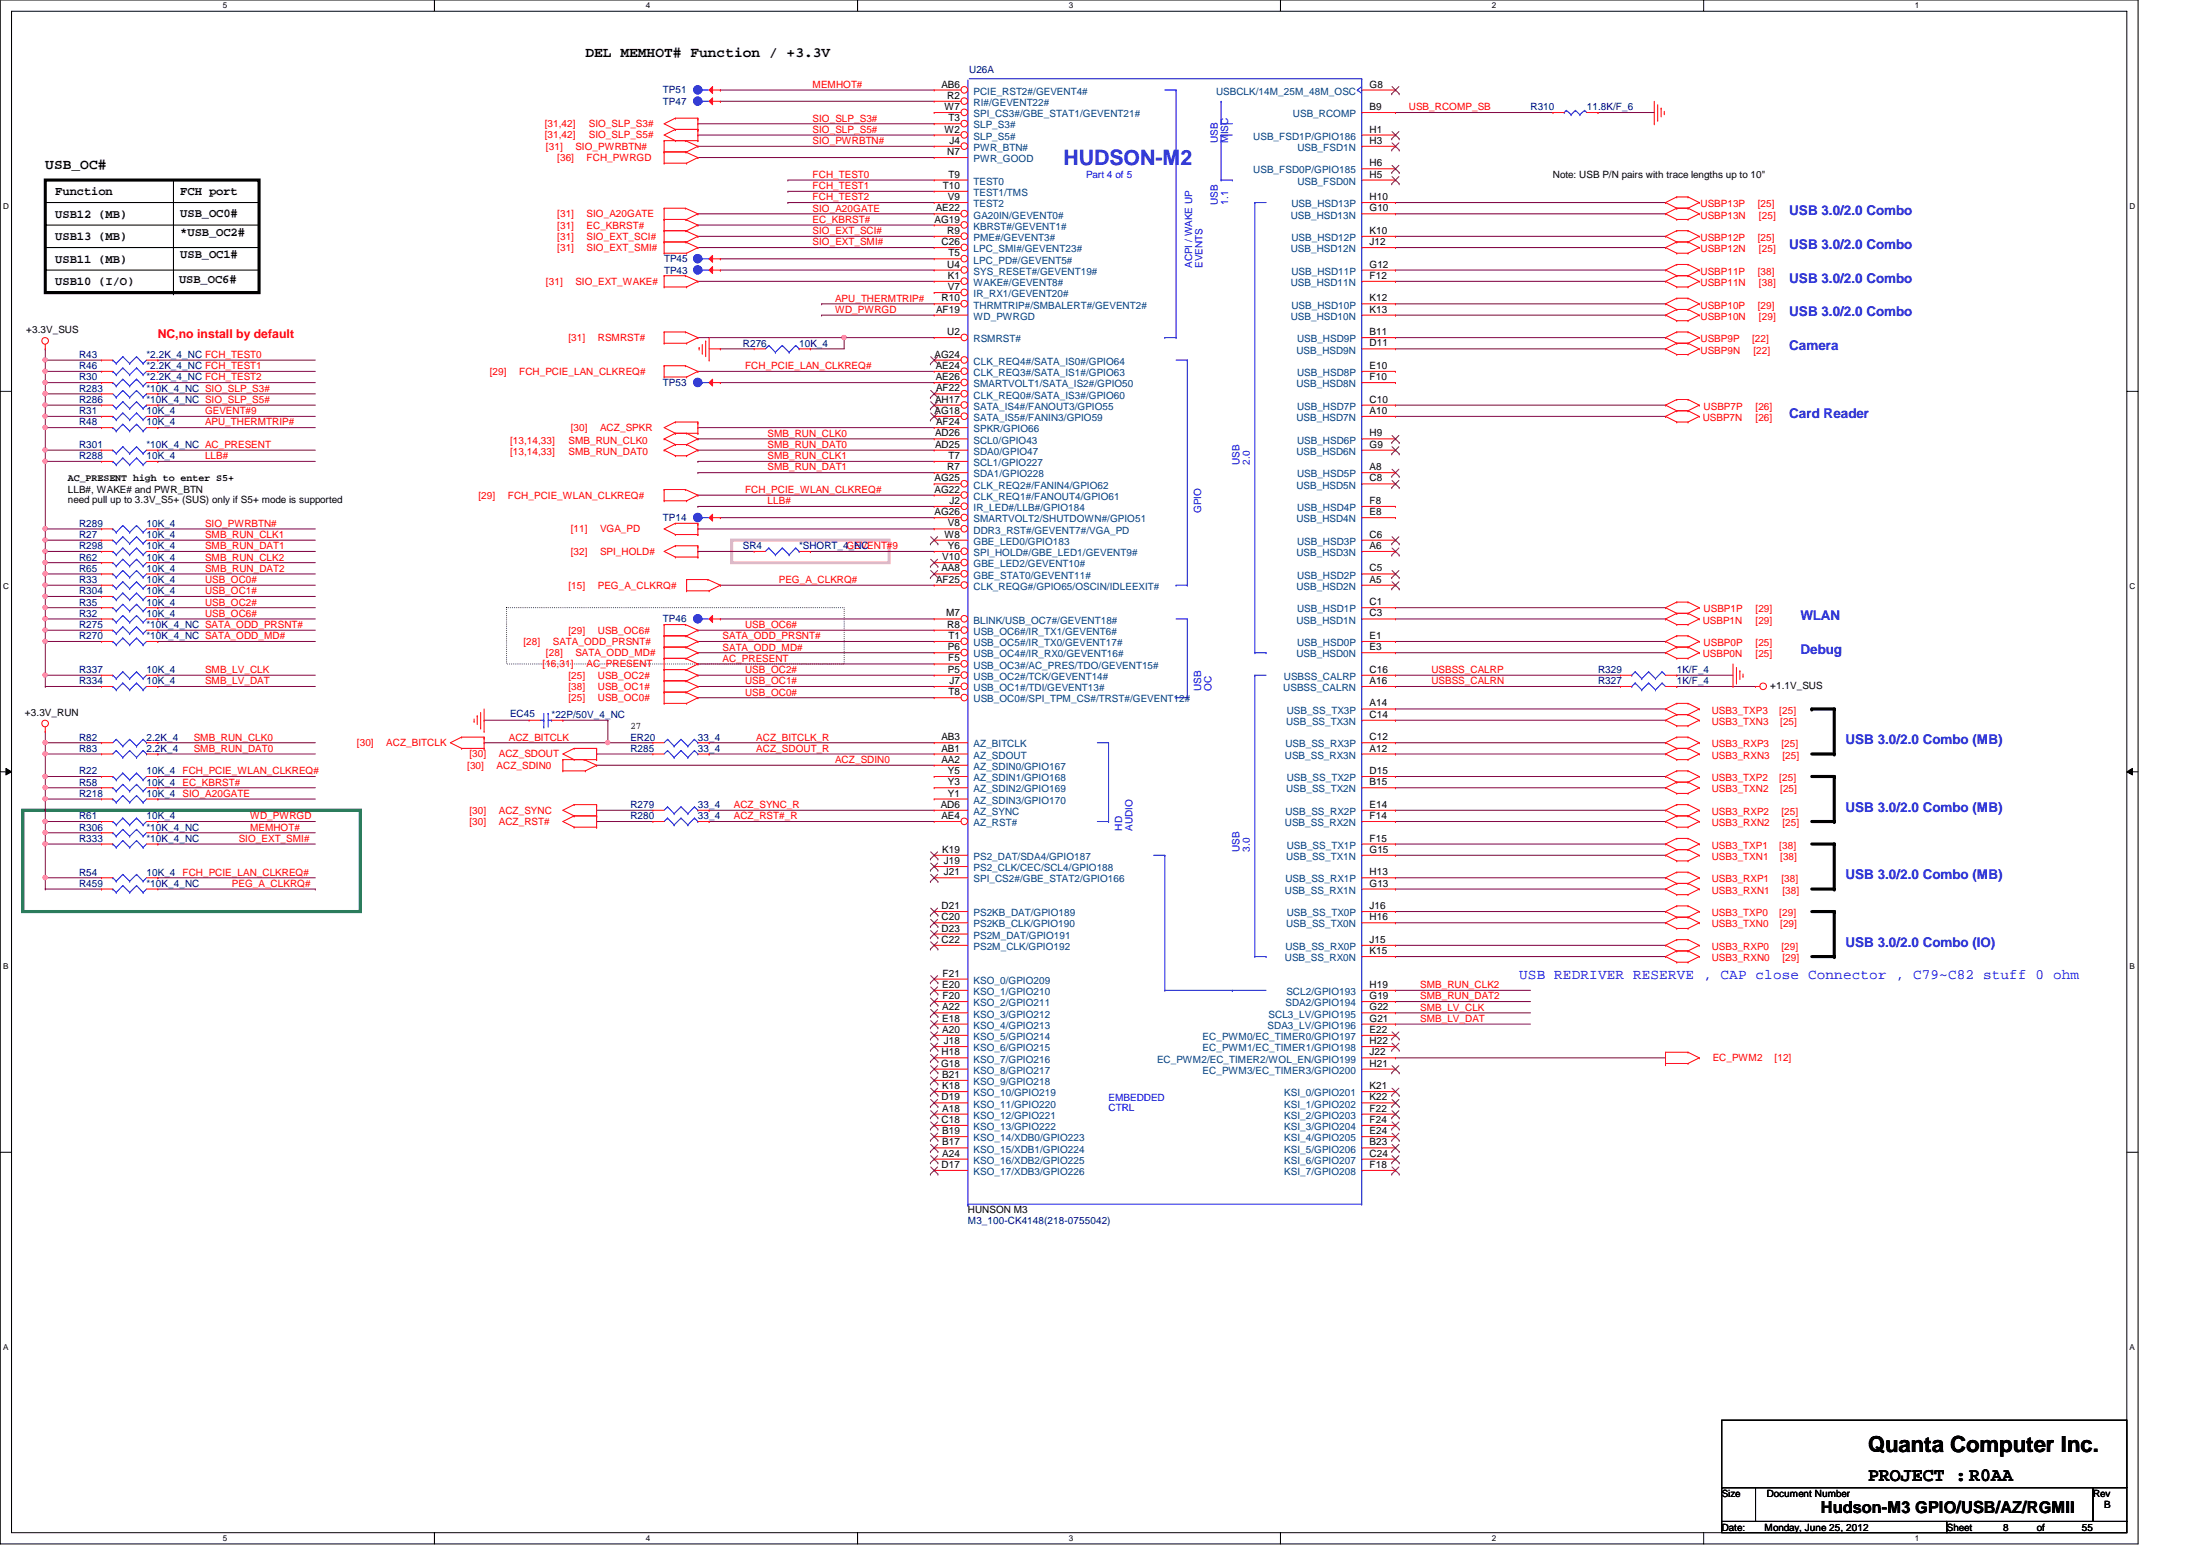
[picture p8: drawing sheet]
<svg xmlns="http://www.w3.org/2000/svg" width="297mm" height="210mm" viewBox="0 0 297 210" stroke-linecap="round" stroke-linejoin="round" font-family="sans-serif">
<defs><g id="words">
<text font-size="3" x="253" y="196.6">Quanta Computer Inc.</text>
<text font-size="2.9" fill="#00f" x="144.1" y="22.3">HUDSON-M2</text>
<text font-size="2.6" x="253" y="200.5">PROJECT :R0AA</text>
<text font-size="2.2" x="246.6" y="204.9">Hudson-M3 GPIO/USB/AZ/RGMII</text>
<g font-size="1.9">
<text x="79.3" y="7.7">DEL MEMHOT# Function / +3.3V</text>
<text x="6.1" y="22.9">USB_OC#</text>
</g>
<text font-size="1.9" fill="#00f" x="205.8" y="132.6">USB REDRIVER RESERVE , CAP close Connector , C79~C82 stuff 0 ohm</text>
<g font-size="1.8" fill="#00f">
<text x="242.4" y="29.1">USB 3.0/2.0 Combo</text>
<text x="242.4" y="33.7">USB 3.0/2.0 Combo</text>
<text x="242.4" y="38.3">USB 3.0/2.0 Combo</text>
<text x="242.4" y="42.8">USB 3.0/2.0 Combo</text>
<text x="242.4" y="47.4">Camera</text>
<text x="242.4" y="56.6">Card Reader</text>
<text x="243.9" y="84">WLAN</text>
<text x="243.9" y="88.6">Debug</text>
<text x="250" y="100.8">USB 3.0/2.0 Combo (MB)</text>
<text x="250" y="109.9">USB 3.0/2.0 Combo (MB)</text>
<text x="250" y="119">USB 3.0/2.0 Combo (MB)</text>
<text x="250" y="128.2">USB 3.0/2.0 Combo (IO)</text>
</g>
<g font-size="1.7">
<text x="7.5" y="29.5">USB12 (MB)</text>
<text x="7.5" y="26.4">Function</text>
<text x="24.4" y="29.3">USB_OC0#</text>
<text x="24.4" y="26.4">FCH port</text>
<text x="7.5" y="35.6">USB11 (MB)</text>
<text x="7.5" y="32.5">USB13 (MB)</text>
<text x="24.4" y="35">USB_OC1#</text>
<text x="24.4" y="31.9">*USB_OC2#</text>
<text x="7.5" y="38.6">USB10 (I/O)</text>
<text x="24.3" y="38.3">USB_OC6#</text>
</g>
<text font-size="1.7" fill="#f00" x="21.4" y="45.7">NC,no install by default</text>
<g font-size="1.4" fill="#f00">
<text x="110.1" y="11.9">MEMHOT#</text>
<text x="73.8" y="17.2">[31,42]</text>
<text x="79.8" y="17.2">SIO_SLP_S3#</text>
<text x="110.1" y="16.5">SIO_SLP_S3#</text>
<text x="110.1" y="18">SIO_SLP_S5#</text>
<text x="190.8" y="14.9">USB_RCOMP_SB</text>
<text x="73.8" y="18.8">[31,42]</text>
<text x="74" y="20.3">[31]</text>
<text x="75.5" y="21.8">[36]</text>
<text x="77.9" y="20.3">SIO_PWRBTN#</text>
<text x="79.5" y="21.8">FCH_PWRGD</text>
<text x="79.8" y="18.8">SIO_SLP_S5#</text>
<text x="110.1" y="19.5">SIO_PWRBTN#</text>
<text x="75.5" y="29.4">[31]</text>
<text x="79.5" y="29.4">SIO_A20GATE</text>
<text x="110.1" y="24.1">FCH_TEST0</text>
<text x="110.1" y="25.6">FCH_TEST1</text>
<text x="110.1" y="27.1">FCH_TEST2</text>
<text x="110.1" y="28.7">SIO_A20GATE</text>
<text x="230.3" y="28.1">USBP13P</text>
<text x="230.3" y="29.6">USBP13N</text>
<text x="238.1" y="28.1">[25]</text>
<text x="238.2" y="29.6">[25]</text>
<text x="75.5" y="34">[31]</text>
<text x="75.5" y="32.5">[31]</text>
<text x="75.5" y="30.9">[31]</text>
<text x="79.5" y="34">SIO_EXT_SMI#</text>
<text x="79.5" y="32.5">SIO_EXT_SCI#</text>
<text x="79.5" y="30.9">EC_KBRST#</text>
<text x="110.1" y="33.2">SIO_EXT_SMI#</text>
<text x="110.1" y="31.7">SIO_EXT_SCI#</text>
<text x="110.1" y="30.2">EC_KBRST#</text>
<text x="230.3" y="32.6">USBP12P</text>
<text x="230.3" y="34.2">USBP12N</text>
<text x="238.1" y="32.6">[25]</text>
<text x="238.2" y="34.2">[25]</text>
<text x="74" y="38.6">[31]</text>
<text x="77.9" y="38.6">SIO_EXT_WAKE#</text>
<text x="113.1" y="40.9">APU_THERMTRIP#</text>
<text x="230.3" y="37.2">USBP11P</text>
<text x="230.3" y="38.7">USBP11N</text>
<text x="230.3" y="41.8">USBP10P</text>
<text x="238.1" y="37.2">[38]</text>
<text x="238.1" y="41.8">[29]</text>
<text x="238.2" y="38.7">[38]</text>
<text x="77" y="46.2">[31]</text>
<text x="81" y="46.2">RSMRST#</text>
<text x="113.1" y="42.4">WD_PWRGD</text>
<text x="230.3" y="47.9">USBP9N</text>
<text x="230.3" y="46.4">USBP9P</text>
<text x="230.3" y="43.3">USBP10N</text>
<text x="237.3" y="46.4">[22]</text>
<text x="237.5" y="47.9">[22]</text>
<text x="238.2" y="43.3">[29]</text>
<text x="66.3" y="50.8">[29]</text>
<text x="70.3" y="50.8">FCH_PCIE_LAN_CLKREQ#</text>
<text x="100.9" y="50">FCH_PCIE_LAN_CLKREQ#</text>
<text x="27.8" y="57.6">APU_THERMTRIP#</text>
<text x="27.8" y="56.1">GEVENT#9</text>
<text x="77.3" y="58.4">[30]</text>
<text x="81.3" y="58.4">ACZ_SPKR</text>
<text x="104" y="59.1">SMB_RUN_CLK0</text>
<text x="230.6" y="57">USBP7N</text>
<text x="230.8" y="55.5">USBP7P</text>
<text x="237.8" y="57">[26]</text>
<text x="237.8" y="55.5">[26]</text>
<text x="27.8" y="62.2">LLB#</text>
<text x="69.1" y="60.1">[13,14,33]</text>
<text x="69.1" y="61.6">[13,14,33]</text>
<text x="77" y="60.1">SMB_RUN_CLK0</text>
<text x="77" y="61.6">SMB_RUN_DAT0</text>
<text x="104" y="60.7">SMB_RUN_DAT0</text>
<text x="104" y="62.2">SMB_RUN_CLK1</text>
<text x="104" y="63.7">SMB_RUN_DAT1</text>
<text x="27.8" y="71.3">SIO_PWRBTN#</text>
<text x="64.8" y="67.5">[29]</text>
<text x="68.8" y="67.5">FCH_PCIE_WLAN_CLKREQ#</text>
<text x="100.9" y="66.8">FCH_PCIE_WLAN_CLKREQ#</text>
<text x="104" y="68.3">LLB#</text>
<text x="27.8" y="72.9">SMB_RUN_CLK1</text>
<text x="27.8" y="77.4">SMB_RUN_DAT2</text>
<text x="27.8" y="74.4">SMB_RUN_DAT1</text>
<text x="27.8" y="75.9">SMB_RUN_CLK2</text>
<text x="77.3" y="75.1">[32]</text>
<text x="77.3" y="72.1">[11]</text>
<text x="81.3" y="75.1">SPI_HOLD#</text>
<text x="81.3" y="72.1">VGA_PD</text>
<text x="114.6" y="74.4">GEVENT#9</text>
<text x="27.8" y="83.5">USB_OC6#</text>
<text x="27.8" y="79">USB_OC0#</text>
<text x="27.8" y="80.5">USB_OC1#</text>
<text x="27.8" y="82">USB_OC2#</text>
<text x="77" y="79.7">[15]</text>
<text x="81" y="79.7">PEG_A_CLKRQ#</text>
<text x="105.5" y="79">PEG_A_CLKRQ#</text>
<text x="230.8" y="82.9">USBP1P</text>
<text x="237.8" y="82.9">[29]</text>
<text x="70.9" y="87.3">[28]</text>
<text x="74" y="88.9">[28]</text>
<text x="74.9" y="87.3">SATA_ODD_PRSNT#</text>
<text x="77" y="85.8">[29]</text>
<text x="77.9" y="88.9">SATA_ODD_MD#</text>
<text x="81" y="85.8">USB_OC6#</text>
<text x="97.9" y="88.1">SATA_ODD_MD#</text>
<text x="97.9" y="89.6">AC_PRESENT</text>
<text x="97.9" y="86.6">SATA_ODD_PRSNT#</text>
<text x="100.9" y="85">USB_OC6#</text>
<text x="230.6" y="84.5">USBP1N</text>
<text x="230.6" y="89">USBP0N</text>
<text x="230.8" y="87.5">USBP0P</text>
<text x="237.8" y="84.5">[29]</text>
<text x="237.8" y="89">[25]</text>
<text x="237.8" y="87.5">[25]</text>
<text x="27.8" y="91.1">SMB_LV_CLK</text>
<text x="27.8" y="92.7">SMB_LV_DAT</text>
<text x="73.5" y="90.4">[16,31]</text>
<text x="77" y="91.9">[25]</text>
<text x="77" y="93.4">[38]</text>
<text x="77" y="95">[25]</text>
<text x="79.5" y="90.4">AC_PRESENT</text>
<text x="81" y="91.9">USB_OC2#</text>
<text x="81" y="93.4">USB_OC1#</text>
<text x="81" y="95">USB_OC0#</text>
<text x="100.9" y="91.1">USB_OC2#</text>
<text x="100.9" y="92.7">USB_OC1#</text>
<text x="100.9" y="94.2">USB_OC0#</text>
<text x="193.9" y="91.1">USBSS_CALRP</text>
<text x="193.9" y="92.7">USBSS_CALRN</text>
<text x="26.2" y="100.3">SMB_RUN_CLK0</text>
<text x="26.2" y="101.8">SMB_RUN_DAT0</text>
<text x="48.3" y="101">[30]</text>
<text x="52.3" y="101">ACZ_BITCLK</text>
<text x="68.9" y="100.3">ACZ_BITCLK</text>
<text x="102.4" y="101.8">ACZ_SDOUT_R</text>
<text x="102.4" y="100.3">ACZ_BITCLK_R</text>
<text x="231.9" y="98.2">USB3_TXN3</text>
<text x="231.9" y="96.6">USB3_TXP3</text>
<text x="231.9" y="101.2">USB3_RXP3</text>
<text x="241" y="96.6">[25]</text>
<text x="241.1" y="98.2">[25]</text>
<text x="241.3" y="101.2">[25]</text>
<text x="63.3" y="104.1">[30]</text>
<text x="63.6" y="102.6">[30]</text>
<text x="67.3" y="104.1">ACZ_SDIN0</text>
<text x="67.6" y="102.6">ACZ_SDOUT</text>
<text x="113.1" y="103.3">ACZ_SDIN0</text>
<text x="231.9" y="107.3">USB3_TXN2</text>
<text x="231.9" y="105.8">USB3_TXP2</text>
<text x="231.9" y="102.7">USB3_RXN3</text>
<text x="241" y="105.8">[25]</text>
<text x="241.1" y="107.3">[25]</text>
<text x="241.4" y="102.7">[25]</text>
<text x="33.9" y="112.5">MEMHOT#</text>
<text x="33.9" y="111">WD_PWRGD</text>
<text x="63.6" y="110.2">[30]</text>
<text x="63.6" y="111.7">[30]</text>
<text x="67.6" y="110.2">ACZ_SYNC</text>
<text x="67.6" y="111.7">ACZ_RST#</text>
<text x="99.4" y="111">ACZ_RST#_R</text>
<text x="99.4" y="109.4">ACZ_SYNC_R</text>
<text x="231.9" y="111.9">USB3_RXN2</text>
<text x="231.9" y="110.4">USB3_RXP2</text>
<text x="241.3" y="110.4">[25]</text>
<text x="241.4" y="111.9">[25]</text>
<text x="32.3" y="114">SIO_EXT_SMI#</text>
<text x="231.9" y="116.5">USB3_TXN1</text>
<text x="231.9" y="114.9">USB3_TXP1</text>
<text x="231.9" y="119.5">USB3_RXP1</text>
<text x="241" y="114.9">[38]</text>
<text x="241.1" y="116.5">[38]</text>
<text x="241.3" y="119.5">[38]</text>
<text x="31.4" y="120.1">PEG_A_CLKRQ#</text>
<text x="231.9" y="121">USB3_RXN1</text>
<text x="231.9" y="125.6">USB3_TXN0</text>
<text x="231.9" y="124.1">USB3_TXP0</text>
<text x="241" y="124.1">[29]</text>
<text x="241.1" y="125.6">[29]</text>
<text x="241.4" y="121">[38]</text>
<text x="231.9" y="130.2">USB3_RXN0</text>
<text x="231.9" y="128.7">USB3_RXP0</text>
<text x="241.3" y="128.7">[29]</text>
<text x="241.4" y="130.2">[29]</text>
<text x="192.4" y="133.8">SMB_RUN_CLK2</text>
<text x="192.4" y="136.9">SMB_LV_CLK</text>
<text x="192.4" y="135.3">SMB_RUN_DAT2</text>
<text x="192.4" y="138.4">SMB_LV_DAT</text>
<text x="232" y="143.7">EC_PWM2</text>
<text x="240.4" y="143.7">[12]</text>
</g>
<g font-size="1.4">
<text x="127.5" y="11.9">AB6</text>
<text x="185.5" y="11.9">G8</text>
<text x="127.9" y="17.9">W2</text>
<text x="127.9" y="14.9">W7</text>
<text x="128.3" y="13.4">R2</text>
<text x="128.5" y="16.4">T3</text>
<text x="185.5" y="17.9">H1</text>
<text x="185.5" y="14.9">B9</text>
<text x="128.3" y="21">N7</text>
<text x="128.6" y="19.5">J4</text>
<text x="185.5" y="22.5">H6</text>
<text x="185.5" y="19.5">H3</text>
<text x="126.7" y="28.6">AE22</text>
<text x="127.7" y="25.6">T10</text>
<text x="128.4" y="27.1">V9</text>
<text x="128.5" y="24">T9</text>
<text x="185.5" y="28.6">G10</text>
<text x="185.5" y="27.1">H10</text>
<text x="185.5" y="24">H5</text>
<text x="210.4" y="24.1">Note: USB P/N pairs with trace lengths up to 10&quot;</text>
<text x="126.6" y="30.1">AG19</text>
<text x="127.5" y="33.2">C26</text>
<text x="128.3" y="31.7">R9</text>
<text x="128.5" y="34.7">T5</text>
<text x="185.5" y="33.2">J12</text>
<text x="185.5" y="31.7">K10</text>
<text x="127.5" y="40.8">R10</text>
<text x="128.3" y="36.2">U4</text>
<text x="128.4" y="39.3">V7</text>
<text x="128.4" y="37.8">K1</text>
<text x="185.5" y="40.8">K12</text>
<text x="185.5" y="37.8">F12</text>
<text x="185.5" y="36.2">G12</text>
<text x="3.6" y="45.1">+3.3V_SUS</text>
<text x="126.8" y="42.3">AF19</text>
<text x="128.3" y="45.4">U2</text>
<text x="185.5" y="46.9">D11</text>
<text x="185.5" y="45.4">B11</text>
<text x="185.5" y="42.3">K13</text>
<text x="126.6" y="48.4">AG24</text>
<text x="126.7" y="51.5">AE26</text>
<text x="126.7" y="50">AE24</text>
<text x="126.8" y="53">AF22</text>
<text x="185.5" y="51.5">F10</text>
<text x="185.5" y="50">E10</text>
<text x="126.6" y="56">AG18</text>
<text x="126.7" y="59.1">AD26</text>
<text x="126.7" y="54.5">AH17</text>
<text x="126.8" y="57.6">AF24</text>
<text x="185.5" y="59.1">H9</text>
<text x="185.5" y="56">A10</text>
<text x="185.5" y="54.5">C10</text>
<text x="9.2" y="65.1">AC_PRESENT high to enter S5+</text>
<text x="126.6" y="65.2">AG25</text>
<text x="126.7" y="60.6">AD25</text>
<text x="128.3" y="63.7">R7</text>
<text x="128.5" y="62.1">T7</text>
<text x="185.5" y="65.2">C8</text>
<text x="185.5" y="63.7">A8</text>
<text x="185.5" y="60.6">G9</text>
<text x="9.2" y="66.8">LLB#, WAKE# and PWR_BTN</text>
<text x="9.2" y="68.2">need pull up to 3.3V_S5+ (SUS) only if S5+ mode is supported</text>
<text x="126.6" y="69.8">AG26</text>
<text x="126.6" y="66.7">AG22</text>
<text x="128.4" y="71.3">V8</text>
<text x="128.6" y="68.2">J2</text>
<text x="185.5" y="69.8">E8</text>
<text x="185.5" y="68.2">F8</text>
<text x="127.5" y="77.4">AA8</text>
<text x="127.6" y="75.9">V10</text>
<text x="127.9" y="72.8">W8</text>
<text x="128.4" y="74.3">Y6</text>
<text x="185.5" y="77.4">C5</text>
<text x="185.5" y="74.3">A6</text>
<text x="185.5" y="72.8">C6</text>
<text x="126.8" y="78.9">AF25</text>
<text x="128.1" y="83.5">M7</text>
<text x="185.5" y="83.5">C3</text>
<text x="185.5" y="82">C1</text>
<text x="185.5" y="78.9">A5</text>
<text x="128.3" y="85">R8</text>
<text x="128.4" y="88.1">P6</text>
<text x="128.4" y="89.6">F5</text>
<text x="128.5" y="86.5">T1</text>
<text x="185.5" y="88.1">E3</text>
<text x="185.5" y="86.5">E1</text>
<text x="128.4" y="91.1">P5</text>
<text x="128.5" y="94.1">T8</text>
<text x="128.6" y="92.6">J7</text>
<text x="185.5" y="95.7">A14</text>
<text x="185.5" y="92.6">A16</text>
<text x="185.5" y="91.1">C16</text>
<text x="239.8" y="93.3">+1.1V_SUS</text>
<text x="3.4" y="96.9">+3.3V_RUN</text>
<text x="85.4" y="98.7">27</text>
<text x="127.5" y="101.8">AB1</text>
<text x="127.5" y="100.2">AB3</text>
<text x="185.5" y="101.8">A12</text>
<text x="185.5" y="100.2">C12</text>
<text x="185.5" y="97.2">C14</text>
<text x="127.5" y="103.3">AA2</text>
<text x="128.4" y="107.9">Y1</text>
<text x="128.4" y="106.3">Y3</text>
<text x="128.4" y="104.8">Y5</text>
<text x="185.5" y="106.3">B15</text>
<text x="185.5" y="104.8">D15</text>
<text x="127.4" y="109.4">AD6</text>
<text x="127.5" y="110.9">AE4</text>
<text x="185.5" y="114">F15</text>
<text x="185.5" y="110.9">F14</text>
<text x="185.5" y="109.4">E14</text>
<text x="127.6" y="115.5">K19</text>
<text x="127.8" y="118.5">J21</text>
<text x="127.8" y="117">J19</text>
<text x="185.5" y="118.5">H13</text>
<text x="185.5" y="115.5">G15</text>
<text x="127.5" y="124.6">C20</text>
<text x="127.5" y="123.1">D21</text>
<text x="185.5" y="124.6">H16</text>
<text x="185.5" y="123.1">J16</text>
<text x="185.5" y="120.1">G13</text>
<text x="127.5" y="127.7">C22</text>
<text x="127.5" y="126.2">D23</text>
<text x="185.5" y="129.2">K15</text>
<text x="185.5" y="127.7">J15</text>
<text x="127.6" y="136.8">A22</text>
<text x="127.6" y="133.8">E20</text>
<text x="127.7" y="135.3">F20</text>
<text x="127.7" y="132.2">F21</text>
<text x="185.5" y="136.8">G22</text>
<text x="185.5" y="135.3">G19</text>
<text x="185.5" y="133.8">H19</text>
<text x="127.5" y="142.9">H18</text>
<text x="127.6" y="139.9">A20</text>
<text x="127.6" y="138.3">E18</text>
<text x="127.8" y="141.4">J18</text>
<text x="185.5" y="142.9">J22</text>
<text x="185.5" y="141.4">H22</text>
<text x="185.5" y="139.9">E22</text>
<text x="185.5" y="138.3">G21</text>
<text x="127.5" y="144.4">G18</text>
<text x="127.5" y="149">D19</text>
<text x="127.6" y="147.5">K18</text>
<text x="127.6" y="146">B21</text>
<text x="185.5" y="149">K22</text>
<text x="185.5" y="147.5">K21</text>
<text x="185.5" y="144.4">H21</text>
<text x="127.5" y="152.1">C18</text>
<text x="127.6" y="155.1">B17</text>
<text x="127.6" y="153.6">B19</text>
<text x="127.6" y="150.5">A18</text>
<text x="185.5" y="155.1">B23</text>
<text x="185.5" y="153.6">E24</text>
<text x="185.5" y="152.1">F24</text>
<text x="185.5" y="150.5">F22</text>
<text x="127.5" y="158.2">D17</text>
<text x="127.6" y="156.6">A24</text>
<text x="185.5" y="158.2">F18</text>
<text x="185.5" y="156.6">C24</text>
<text x="131.1" y="164.3">HUNSON M3</text>
<text x="233.2" y="202.7">Size</text>
<text x="239.3" y="202.7">Document Number</text>
<text x="283.5" y="202.7">Rev</text>
<text x="233.2" y="207.3">Date:</text>
<text x="239" y="207.3">Monday, June 25, 2012</text>
<text x="263.7" y="207.3">Sheet</text>
<text x="271.3" y="207.3">8</text>
<text x="275.9" y="207.3">of</text>
<text x="282" y="207.3">55</text>
<text x="285" y="204.2">B</text>
</g>
<g font-size="1.4" fill="#000080">
<text x="131.3" y="9.9">U26A</text>
<text x="89.8" y="14.2">TP47</text>
<text x="89.8" y="12.7">TP51</text>
<text x="207.3" y="14.9">R310</text>
<text x="214.9" y="14.9">11.8K/F_6</text>
<text x="90" y="35.5">TP45</text>
<text x="90" y="37">TP43</text>
<text x="100.6" y="46.9">R276</text>
<text x="108.2" y="46.9">10K_4</text>
<text x="10.7" y="53">R283</text>
<text x="10.7" y="50">R46</text>
<text x="10.7" y="48.5">R43</text>
<text x="10.7" y="51.5">R30</text>
<text x="19.9" y="50">*2.2K_4_NC FCH_TEST1</text>
<text x="19.9" y="48.5">*2.2K_4_NC FCH_TEST0</text>
<text x="19.9" y="51.5">*2.2K_4_NC FCH_TEST2</text>
<text x="19.9" y="53">*10K_4_NC SIO_SLP_S3#</text>
<text x="89.8" y="52.3">TP53</text>
<text x="10.7" y="54.6">R286</text>
<text x="10.7" y="57.6">R48</text>
<text x="10.7" y="56.1">R31</text>
<text x="19.9" y="57.6">10K_4</text>
<text x="19.9" y="56.1">10K_4</text>
<text x="19.9" y="54.6">*10K_4_NC SIO_SLP_S5#</text>
<text x="10.7" y="60.7">R301</text>
<text x="10.7" y="62.2">R288</text>
<text x="19.9" y="60.7">*10K_4_NC AC_PRESENT</text>
<text x="19.9" y="62.2">10K_4</text>
<text x="10.7" y="71.3">R289</text>
<text x="19.9" y="71.3">10K_4</text>
<text x="89.8" y="70.6">TP14</text>
<text x="10.7" y="72.9">R27</text>
<text x="10.7" y="75.9">R62</text>
<text x="10.7" y="77.4">R65</text>
<text x="10.7" y="74.4">R298</text>
<text x="19.9" y="72.9">10K_4</text>
<text x="19.9" y="75.9">10K_4</text>
<text x="19.9" y="77.4">10K_4</text>
<text x="19.9" y="74.4">10K_4</text>
<text x="100.6" y="74.4">SR4</text>
<text x="108.2" y="74.4">*SHORT_4_NC</text>
<text x="10.7" y="83.5">R32</text>
<text x="10.7" y="82">R35</text>
<text x="10.7" y="79">R33</text>
<text x="10.7" y="80.5">R304</text>
<text x="19.9" y="83.5">10K_4</text>
<text x="19.9" y="82">10K_4</text>
<text x="19.9" y="79">10K_4</text>
<text x="19.9" y="80.5">10K_4</text>
<text x="10.7" y="85">R275</text>
<text x="10.7" y="86.6">R270</text>
<text x="19.9" y="85">*10K_4_NC SATA_ODD_PRSNT#</text>
<text x="19.9" y="86.6">*10K_4_NC SATA_ODD_MD#</text>
<text x="89.8" y="84.3">TP46</text>
<text x="10.7" y="92.7">R334</text>
<text x="10.7" y="91.1">R337</text>
<text x="19.9" y="92.7">10K_4</text>
<text x="19.9" y="91.1">10K_4</text>
<text x="216.4" y="91.1">R329</text>
<text x="216.4" y="92.7">R327</text>
<text x="227.1" y="91.1">1K/F_4</text>
<text x="227.1" y="92.7">1K/F_4</text>
<text x="10.7" y="100.3">R82</text>
<text x="10.7" y="101.8">R83</text>
<text x="19.9" y="100.3">2.2K_4</text>
<text x="19.9" y="101.8">2.2K_4</text>
<text x="69.1" y="97.1">EC45</text>
<text x="74.7" y="97.2">*22P/50V_4_NC</text>
<text x="85.4" y="101.8">R285</text>
<text x="85.4" y="100.3">ER20</text>
<text x="94.5" y="101.8">33_4</text>
<text x="94.5" y="100.3">33_4</text>
<text x="10.7" y="106.4">R58</text>
<text x="10.7" y="107.9">R218</text>
<text x="10.7" y="104.9">R22</text>
<text x="19.9" y="106.4">10K_4 EC_KBRST#</text>
<text x="19.9" y="104.9">10K_4 FCH_PCIE_WLAN_CLKREQ#</text>
<text x="19.9" y="107.9">10K_4 SIO_A20GATE</text>
<text x="10.7" y="111">R61</text>
<text x="10.7" y="112.5">R306</text>
<text x="19.9" y="111">10K_4</text>
<text x="19.9" y="112.5">*10K_4_NC</text>
<text x="85.4" y="109.4">R279</text>
<text x="85.4" y="111">R280</text>
<text x="94.5" y="109.4">33_4</text>
<text x="94.5" y="111">33_4</text>
<text x="10.7" y="114">R333</text>
<text x="10.7" y="118.6">R54</text>
<text x="19.9" y="118.6">10K_4 FCH_PCIE_LAN_CLKREQ#</text>
<text x="19.9" y="114">*10K_4_NC</text>
<text x="10.7" y="120.1">R459</text>
<text x="19.9" y="120.1">*10K_4_NC</text>
<text x="131.1" y="165.8">M3_100-CK4148(218-0755042)</text>
</g>
<g font-size="1.4" fill="#004080">
<text x="131.9" y="17.4">SLP_S3#</text>
<text x="131.9" y="15.9">SPI_CS3#/GBE_STAT1/GEVENT21#</text>
<text x="131.9" y="14.4">RI#/GEVENT22#</text>
<text x="131.9" y="12.8">PCIE_RST2#/GEVENT4#</text>
<text x="164.7" y="12.8">USBCLK/14M_25M_48M_OSC</text>
<text x="175.1" y="15.9">USB_RCOMP</text>
<text x="131.9" y="22">PWR_GOOD</text>
<text x="131.9" y="20.4">PWR_BTN#</text>
<text x="131.9" y="18.9">SLP_S5#</text>
<text x="169.8" y="23.5">USB_FSD0P/GPIO185</text>
<text x="169.8" y="18.9">USB_FSD1P/GPIO186</text>
<text x="175.7" y="20.4">USB_FSD1N</text>
<text x="131.9" y="29.6">GA20IN/GEVENT0#</text>
<text x="131.9" y="28.1">TEST2</text>
<text x="131.9" y="26.5">TEST1/TMS</text>
<text x="131.9" y="25">TEST0</text>
<text x="174.8" y="29.6">USB_HSD13N</text>
<text x="174.9" y="28.1">USB_HSD13P</text>
<text x="175.7" y="25">USB_FSD0N</text>
<text x="131.9" y="35.7">LPC_PD#/GEVENT5#</text>
<text x="131.9" y="34.2">LPC_SMI#/GEVENT23#</text>
<text x="131.9" y="32.6">PME#/GEVENT3#</text>
<text x="131.9" y="31.1">KBRST#/GEVENT1#</text>
<text x="174.8" y="34.2">USB_HSD12N</text>
<text x="174.9" y="32.6">USB_HSD12P</text>
<text x="131.9" y="41.8">THRMTRIP#/SMBALERT#/GEVENT2#</text>
<text x="131.9" y="40.3">IR_RX1/GEVENT20#</text>
<text x="131.9" y="38.7">WAKE#/GEVENT8#</text>
<text x="131.9" y="37.2">SYS_RESET#/GEVENT19#</text>
<text x="174.8" y="38.7">USB_HSD11N</text>
<text x="174.9" y="41.8">USB_HSD10P</text>
<text x="174.9" y="37.2">USB_HSD11P</text>
<text x="131.9" y="46.4">RSMRST#</text>
<text x="131.9" y="43.3">WD_PWRGD</text>
<text x="174.8" y="43.3">USB_HSD10N</text>
<text x="175.6" y="47.9">USB_HSD9N</text>
<text x="175.7" y="46.4">USB_HSD9P</text>
<text x="131.9" y="54">CLK_REQ0#/SATA_IS3#/GPIO60</text>
<text x="131.9" y="52.5">SMARTVOLT1/SATA_IS2#/GPIO50</text>
<text x="131.9" y="50.9">CLK_REQ3#/SATA_IS1#/GPIO63</text>
<text x="131.9" y="49.4">CLK_REQ4#/SATA_IS0#/GPIO64</text>
<text x="175.6" y="52.5">USB_HSD8N</text>
<text x="175.7" y="50.9">USB_HSD8P</text>
<text x="131.9" y="58.5">SPKR/GPIO66</text>
<text x="131.9" y="57">SATA_IS5#/FANIN3/GPIO59</text>
<text x="131.9" y="55.5">SATA_IS4#/FANOUT3/GPIO55</text>
<text x="175.6" y="57">USB_HSD7N</text>
<text x="175.7" y="55.5">USB_HSD7P</text>
<text x="131.9" y="64.6">SDA1/GPIO228</text>
<text x="131.9" y="63.1">SCL1/GPIO227</text>
<text x="131.9" y="61.6">SDA0/GPIO47</text>
<text x="131.9" y="60.1">SCL0/GPIO43</text>
<text x="175.6" y="61.6">USB_HSD6N</text>
<text x="175.7" y="64.6">USB_HSD5P</text>
<text x="175.7" y="60.1">USB_HSD6P</text>
<text x="131.9" y="70.7">SMARTVOLT2/SHUTDOWN#/GPIO51</text>
<text x="131.9" y="69.2">IR_LED#/LLB#/GPIO184</text>
<text x="131.9" y="67.7">CLK_REQ1#/FANOUT4/GPIO61</text>
<text x="131.9" y="66.2">CLK_REQ2#/FANIN4/GPIO62</text>
<text x="175.6" y="70.7">USB_HSD4N</text>
<text x="175.6" y="66.2">USB_HSD5N</text>
<text x="175.7" y="69.2">USB_HSD4P</text>
<text x="131.9" y="76.8">GBE_LED2/GEVENT10#</text>
<text x="131.9" y="75.3">SPI_HOLD#/GBE_LED1/GEVENT9#</text>
<text x="131.9" y="73.8">GBE_LED0/GPIO183</text>
<text x="131.9" y="72.3">DDR3_RST#/GEVENT7#/VGA_PD</text>
<text x="175.6" y="75.3">USB_HSD3N</text>
<text x="175.7" y="73.8">USB_HSD3P</text>
<text x="131.9" y="79.9">CLK_REQG#/GPIO65/OSCIN/IDLEEXIT#</text>
<text x="131.9" y="78.4">GBE_STAT0/GEVENT11#</text>
<text x="175.6" y="79.9">USB_HSD2N</text>
<text x="175.7" y="82.9">USB_HSD1P</text>
<text x="175.7" y="78.4">USB_HSD2P</text>
<text x="131.9" y="89">USB_OC4#/IR_RX0/GEVENT16#</text>
<text x="131.9" y="87.5">USB_OC5#/IR_TX0/GEVENT17#</text>
<text x="131.9" y="86">USB_OC6#/IR_TX1/GEVENT6#</text>
<text x="131.9" y="84.5">BLINK/USB_OC7#/GEVENT18#</text>
<text x="175.6" y="89">USB_HSD0N</text>
<text x="175.6" y="84.5">USB_HSD1N</text>
<text x="175.7" y="87.5">USB_HSD0P</text>
<text x="131.9" y="95.1">USB_OC0#/SPI_TPM_CS#/TRST#/GEVENT12#</text>
<text x="131.9" y="93.6">USB_OC1#/TDI/GEVENT13#</text>
<text x="131.9" y="92.1">USB_OC2#/TCK/GEVENT14#</text>
<text x="131.9" y="90.6">USB_OC3#/AC_PRES/TDO/GEVENT15#</text>
<text x="173.8" y="93.6">USBSS_CALRN</text>
<text x="173.9" y="92.1">USBSS_CALRP</text>
<text x="131.9" y="101.2">AZ_BITCLK</text>
<text x="174.1" y="101.2">USB_SS_RX3P</text>
<text x="174.2" y="98.2">USB_SS_TX3N</text>
<text x="174.3" y="96.6">USB_SS_TX3P</text>
<text x="131.9" y="107.3">AZ_SDIN2/GPIO169</text>
<text x="131.9" y="105.8">AZ_SDIN1/GPIO168</text>
<text x="131.9" y="104.3">AZ_SDIN0/GPIO167</text>
<text x="131.9" y="102.7">AZ_SDOUT</text>
<text x="174" y="102.7">USB_SS_RX3N</text>
<text x="174.2" y="107.3">USB_SS_TX2N</text>
<text x="174.3" y="105.8">USB_SS_TX2P</text>
<text x="131.9" y="111.9">AZ_RST#</text>
<text x="131.9" y="110.4">AZ_SYNC</text>
<text x="131.9" y="108.8">AZ_SDIN3/GPIO170</text>
<text x="174" y="111.9">USB_SS_RX2N</text>
<text x="174.1" y="110.4">USB_SS_RX2P</text>
<text x="131.9" y="119.5">SPI_CS2#/GBE_STAT2/GPIO166</text>
<text x="131.9" y="118">PS2_CLK/CEC/SCL4/GPIO188</text>
<text x="131.9" y="116.5">PS2_DAT/SDA4/GPIO187</text>
<text x="174.1" y="119.5">USB_SS_RX1P</text>
<text x="174.2" y="116.5">USB_SS_TX1N</text>
<text x="174.3" y="114.9">USB_SS_TX1P</text>
<text x="131.9" y="125.6">PS2KB_CLK/GPIO190</text>
<text x="131.9" y="124.1">PS2KB_DAT/GPIO189</text>
<text x="174" y="121">USB_SS_RX1N</text>
<text x="174.2" y="125.6">USB_SS_TX0N</text>
<text x="174.3" y="124.1">USB_SS_TX0P</text>
<text x="131.9" y="128.7">PS2M_CLK/GPIO192</text>
<text x="131.9" y="127.1">PS2M_DAT/GPIO191</text>
<text x="174" y="130.2">USB_SS_RX0N</text>
<text x="174.1" y="128.7">USB_SS_RX0P</text>
<text x="131.9" y="137.8">KSO_3/GPIO212</text>
<text x="131.9" y="136.3">KSO_2/GPIO211</text>
<text x="131.9" y="134.7">KSO_1/GPIO210</text>
<text x="131.9" y="133.2">KSO_0/GPIO209</text>
<text x="171.8" y="137.8">SCL3_LV/GPIO195</text>
<text x="174.1" y="136.3">SDA2/GPIO194</text>
<text x="174.2" y="134.7">SCL2/GPIO193</text>
<text x="131.9" y="143.9">KSO_7/GPIO216</text>
<text x="131.9" y="142.4">KSO_6/GPIO215</text>
<text x="131.9" y="140.8">KSO_5/GPIO214</text>
<text x="131.9" y="139.3">KSO_4/GPIO213</text>
<text x="156.7" y="143.9">EC_PWM2/EC_TIMER2/WOL_EN/GPIO199</text>
<text x="162.9" y="142.4">EC_PWM1/EC_TIMER1/GPIO198</text>
<text x="162.9" y="140.8">EC_PWM0/EC_TIMER0/GPIO197</text>
<text x="171.7" y="139.3">SDA3_LV/GPIO196</text>
<text x="131.9" y="150">KSO_11/GPIO220</text>
<text x="131.9" y="148.5">KSO_10/GPIO219</text>
<text x="131.9" y="146.9">KSO_9/GPIO218</text>
<text x="131.9" y="145.4">KSO_8/GPIO217</text>
<text x="162.9" y="145.4">EC_PWM3/EC_TIMER3/GPIO200</text>
<text x="173.9" y="150">KSI_1/GPIO202</text>
<text x="173.9" y="148.5">KSI_0/GPIO201</text>
<text x="131.9" y="154.6">KSO_14/XDB0/GPIO223</text>
<text x="131.9" y="153">KSO_13/GPIO222</text>
<text x="131.9" y="151.5">KSO_12/GPIO221</text>
<text x="173.9" y="154.6">KSI_4/GPIO205</text>
<text x="173.9" y="153">KSI_3/GPIO204</text>
<text x="173.9" y="151.5">KSI_2/GPIO203</text>
<text x="131.9" y="159.1">KSO_17/XDB3/GPIO226</text>
<text x="131.9" y="157.6">KSO_16/XDB2/GPIO225</text>
<text x="131.9" y="156.1">KSO_15/XDB1/GPIO224</text>
<text x="173.9" y="159.1">KSI_7/GPIO208</text>
<text x="173.9" y="157.6">KSI_6/GPIO207</text>
<text x="173.9" y="156.1">KSI_5/GPIO206</text>
</g>
<g font-size="1.4" fill="#00f">
<text x="165" y="19.3" transform="rotate(-90 165 19.3)">USB</text>
<text x="166.4" y="19.3" transform="rotate(-90 166.4 19.3)">MISC</text>
<text x="147.1" y="24.1">Part 4 of 5</text>
<text x="165" y="27.7" transform="rotate(-90 165 27.7)">USB</text>
<text x="166.4" y="27.7" transform="rotate(-90 166.4 27.7)">1.1</text>
<text x="161.5" y="36.3" transform="rotate(-90 161.5 36.3)">ACPI / WAKE UP</text>
<text x="162.9" y="36.3" transform="rotate(-90 162.9 36.3)">EVENTS</text>
<text x="167.9" y="62.9" transform="rotate(-90 167.9 62.9)">USB</text>
<text x="169.3" y="62.9" transform="rotate(-90 169.3 62.9)">2.0</text>
<text x="162.7" y="69.5" transform="rotate(-90 162.7 69.5)">GPIO</text>
<text x="162.7" y="93.6" transform="rotate(-90 162.7 93.6)">USB</text>
<text x="164.1" y="93.6" transform="rotate(-90 164.1 93.6)">OC</text>
<text x="152" y="112.5" transform="rotate(-90 152 112.5)">HD</text>
<text x="153.4" y="112.5" transform="rotate(-90 153.4 112.5)">AUDIO</text>
<text x="167.9" y="115.4" transform="rotate(-90 167.9 115.4)">USB</text>
<text x="169.3" y="115.4" transform="rotate(-90 169.3 115.4)">3.0</text>
<text x="150.2" y="149.1">EMBEDDED</text>
<text x="150.2" y="150.5">CTRL</text>
</g>
<g font-size="1.1">
<text x="30.2" y="1.1">5</text>
<text x="87.5" y="1.1">4</text>
<text x="144.8" y="1.1">3</text>
<text x="202.1" y="1.1">2</text>
<text x="259.4" y="1.1">1</text>
<text x=".4" y="28.2">D</text>
<text x="288.5" y="28.2">D</text>
<text x=".4" y="79.7">C</text>
<text x="288.5" y="79.7">C</text>
<text x=".4" y="131.2">B</text>
<text x="288.5" y="131.2">B</text>
<text x=".4" y="182.8">A</text>
<text x="288.5" y="182.8">A</text>
<text x="30.2" y="208.7">5</text>
<text x="87.5" y="208.7">4</text>
<text x="144.8" y="208.7">3</text>
<text x="202.1" y="208.7">2</text>
<text x="259.4" y="208.7">1</text>
</g>
</g></defs>
<path d="M0 0h289.6v209.1h-289.6zM1.6 1.5h286.5v206.1h-286.5z" fill="none" stroke="#000" stroke-width=".14"/>
<g fill="#fff">
<path d="M30.2 .2h.6v1.2h-.6z"/>
<path d="M30.2 207.7h.6v1.2h-.6z"/>
</g>
<path d="M58.8 0v1.5M58.8 207.6v1.5" fill="none" stroke="#000" stroke-width=".14"/>
<g fill="#fff">
<path d="M87.5 .2h.5v1.2h-.5z"/>
<path d="M87.5 207.7h.5v1.2h-.5z"/>
</g>
<path d="M116.2 0v1.5M116.2 207.6v1.5" fill="none" stroke="#000" stroke-width=".14"/>
<g fill="#fff">
<path d="M144.8 .2h.6v1.2h-.6z"/>
<path d="M144.8 207.7h.6v1.2h-.6z"/>
</g>
<path d="M173.4 0v1.5M173.4 207.6v1.5" fill="none" stroke="#000" stroke-width=".14"/>
<g fill="#fff">
<path d="M202.1 .2h.5v1.2h-.5z"/>
<path d="M202.1 207.7h.5v1.2h-.5z"/>
</g>
<path d="M230.8 0v1.5M230.8 207.6v1.5" fill="none" stroke="#000" stroke-width=".14"/>
<g fill="#fff">
<path d="M259.4 .2h.6v1.2h-.6z"/>
<path d="M259.4 207.7h.6v1.2h-.6z"/>
<path d="M.4 27.3h.8v1.1h-.8z"/>
<path d="M288.5 27.3h.7v1.1h-.7z"/>
<path d="M.4 78.7h.8v1.2h-.8z"/>
<path d="M288.5 78.7h.7v1.2h-.7z"/>
</g>
<path d="M0 53h1.6M288.1 53h1.5" fill="none" stroke="#000" stroke-width=".14"/>
<g fill="#fff">
<path d="M.4 130.3h.7v1.1h-.7z"/>
<path d="M288.5 130.3h.7v1.1h-.7z"/>
</g>
<path d="M0 104.5h1.6M.8 104.1l.8 .4-.8 .4zM288.1 104.5l.7-.4v.8zM288.1 104.5h1.5" fill="none" stroke="#000" stroke-width=".14"/>
<path d="M.8 104.1l.8 .4-.8 .4zM288.1 104.5l.7-.4v.8z" fill="#000"/>
<g fill="#fff">
<path d="M.4 181.8h.7v1.2h-.7z"/>
<path d="M288.5 181.8h.7v1.2h-.7z"/>
</g>
<path d="M6.1 30.5h29M6.1 33.5h29M6.1 27.4h29M6.1 36.6h29M23.5 39.8h.1M23.5 24.6v15.2M35.1 30.5h.1M35.1 33.5h.1M35.1 27.4h.1M35.1 36.6h.1M0 156h1.6M288.1 156h1.5" fill="none" stroke="#000" stroke-width=".14"/>
<path d="M6.1 24.4h29v15.2h-29zM245.4 96h3.1v6.1h-3.1M245.4 105.2h3.1v6.1h-3.1M245.4 114.3h3.1v6.1h-3.1M245.4 123.4h3.1v6.1h-3.1" fill="none" stroke="#000" stroke-width=".42"/>
<g fill="#000">
<circle cx="245.4" cy="96" r=".21"/>
<circle cx="248.5" cy="96" r=".21"/>
<circle cx="248.5" cy="111.3" r=".21"/>
<circle cx="248.5" cy="114.3" r=".21"/>
<circle cx="248.5" cy="105.2" r=".21"/>
<circle cx="248.5" cy="102.1" r=".21"/>
<circle cx="248.5" cy="120.4" r=".21"/>
<circle cx="248.5" cy="129.5" r=".21"/>
<circle cx="248.5" cy="123.4" r=".21"/>
</g>
<path d="M68.6 82.3h45.7v7.6h-45.7z" fill="none" stroke="#000" stroke-width=".14" stroke-dasharray="0 .3"/>
<path d="M3.1 109.7h45.7v13.7h-45.7z" fill="none" stroke="#008000" stroke-width=".42"/>
<path d="M99.1 73.2h21.3v3h-21.3z" fill="none" stroke="#ff80ff" stroke-width=".42"/>
<g fill="none" stroke="#800040" stroke-width=".14">
<path d="M94.5 19.8h.1M94.5 16.8h.1M94.5 18.3h.1M94.5 19.8h32M94.5 16.8h32M94.5 18.3h32M97.6 12.2h.1M97.6 13.7h.1M97.6 12.2h28.9M97.6 13.7h28.9M189 15.2h.1M189 15.2h21.4"/>
<path d="M216.4 15.2h.1M216.4 15.2h7.7M94.5 21.3h.1M94.5 33.5h.1M94.5 32h.1M94.5 30.5h.1M94.5 29h.1M94.5 38.1h.1M94.5 21.3h32M94.5 33.5h32M94.5 32h32M94.5 30.5h32"/>
<path d="M94.5 29h32M94.5 38.1h32M106.7 24.4h.1M106.7 25.9h.1M106.7 27.4h.1M106.7 24.4h19.8M106.7 25.9h19.8M106.7 27.4h19.8M94.5 59.4h.1M94.5 57.9h.1M94.5 59.4h32M94.5 57.9h32"/>
<path d="M111.3 42.7h.1M111.3 41.1h.1M111.3 42.7h15.2M111.3 41.1h15.2M114.3 45.7h.1M114.3 45.7h12.2M94.5 61h.1M94.5 62.5h.1M94.5 64h.1M94.5 67.1h.1M94.5 71.6h.1M94.5 74.7h.1"/>
<path d="M94.5 68.6h.1M94.5 61h32M94.5 74.7h7.6M94.5 62.5h32M94.5 64h32M94.5 67.1h32M94.5 71.6h32M94.5 68.6h32M97.6 70.1h.1M97.6 70.1h28.9M109.8 74.7h.1M109.8 74.7h16.7"/>
<path d="M6.1 99.1h.1M6.1 99.1v3M94.5 85.3h.1M94.5 88.4h.1M94.5 85.3h32M94.5 88.4h32M189 91.4h.1M189 93h.1M189 91.4h30.5M189 93h30.5M6.1 100.6h.1M6.1 102.1h.1"/>
<path d="M6.1 102.1h7.7M6.1 100.6h7.7M21.4 100.6h.1M21.4 102.1h.1M21.4 102.1h21.3M21.4 100.6h21.3M80.8 103.6h.1M80.8 103.6h45.7M96.1 111.3h.1M96.1 109.7h.1M96.1 102.1h.1M96.1 111.3h30.4"/>
<path d="M96.1 109.7h30.4M96.1 102.1h30.4M189 134.1h.1M189 137.2h.1M189 138.7h.1M189 135.6h.1M189 134.1h18.3M189 137.2h18.3M189 138.7h18.3M189 135.6h18.3M189 143.3h.1M189 143.3h36.6"/>
</g>
<circle cx="6.1" cy="100.6" r=".29" fill="#f0f"/>
<circle cx="6.1" cy="100.6" r=".29" fill="none" stroke="#f0f" stroke-width=".14"/>
<g fill="none" stroke="#800040" stroke-width=".14">
<path d="M189 36.6h.1M189 38.1h.1M189 36.6h36.6M189 38.1h36.6M97.6 51.8h.1M97.6 51.8h28.9M189 45.7h.1M189 41.1h.1M189 42.7h.1M189 45.7h36.6M189 47.2h36.6M189 41.1h36.6"/>
<path d="M189 42.7h36.6M225.6 47.2h.1M97.6 79.2h.1M97.6 79.2h28.9M94.5 91.4h.1M94.5 93h.1M94.5 94.5h.1M94.5 89.9h.1M94.5 86.9h.1M94.5 91.4h32M94.5 93h32M94.5 94.5h32"/>
<path d="M94.5 89.9h32M94.5 86.9h32M97.6 83.8h.1M97.6 83.8h28.9M6.1 112.8h.1M6.1 114.3h.1M6.1 112.8h7.7M6.1 114.3h7.7M21.4 112.8h.1M21.4 112.8h21.3M80.8 111.3h.1M80.8 109.7h.1"/>
<path d="M80.8 109.7h7.6M80.8 111.3h7.6M189 118.9h.1M189 105.2h.1M189 106.7h.1M189 109.7h.1M189 111.3h.1M189 118.9h36.6M189 105.2h36.6M189 106.7h36.6M189 109.7h36.6M189 111.3h36.6"/>
<path d="M189 120.4h.1M189 128h.1M189 129.5h.1M189 120.4h36.6M189 128h36.6M189 129.5h36.6"/>
</g>
<circle cx="6.1" cy="114.3" r=".29" fill="#f0f"/>
<circle cx="6.1" cy="114.3" r=".29" fill="none" stroke="#f0f" stroke-width=".14"/>
<g fill="none" stroke="#800040" stroke-width=".14">
<path d="M97.6 35.1h.1M97.6 35.1h28.9M189 32h.1M189 33.5h.1M189 32h36.6M189 33.5h36.6M94.5 45.7h.1M94.5 45.7h19.8M97.6 47.2h.1M97.6 47.2h4.5M109.8 47.2h.1M114.3 45.7h.1"/>
<path d="M114.3 45.7v1.5h-4.5M21.4 114.3h.1M21.4 114.3h21.3"/>
</g>
<circle cx="114.3" cy="45.7" r=".29" fill="#f0f"/>
<circle cx="114.3" cy="45.7" r=".29" fill="none" stroke="#f0f" stroke-width=".14"/>
<g fill="none" stroke="#800040" stroke-width=".14">
<path d="M6.1 56.4h.1M6.1 54.9h.1M6.1 51.8h.1M6.1 51.8v1.5M6.1 54.9v3M6.1 56.4h7.7M6.1 54.9h7.7M21.4 53.3h.1M21.4 54.9h.1M21.4 53.3h21.3M21.4 54.9h21.3M94.5 50.3h.1"/>
<path d="M94.5 50.3h32M227.1 93h.1M227.1 91.4h.1M227.1 93h10.7M227.1 91.4h7.6"/>
</g>
<circle cx="6.1" cy="56.4" r=".29" fill="#f0f"/>
<circle cx="6.1" cy="56.4" r=".29" fill="none" stroke="#f0f" stroke-width=".14"/>
<path d="M6.1 57.9h.1M6.1 53.3h.1M6.1 57.9h7.7M6.1 53.3h7.7M6.1 53.3v1.6M21.4 57.9h.1M21.4 56.4h.1M21.4 57.9h21.3M21.4 56.4h21.3" fill="none" stroke="#800040" stroke-width=".14"/>
<circle cx="6.1" cy="54.8" r=".29" fill="#f0f"/>
<circle cx="6.1" cy="54.8" r=".29" fill="none" stroke="#f0f" stroke-width=".14"/>
<circle cx="6.1" cy="53.3" r=".29" fill="#f0f"/>
<circle cx="6.1" cy="53.3" r=".29" fill="none" stroke="#f0f" stroke-width=".14"/>
<path d="M6.1 62.5h.1M6.1 62.5v9.1M21.4 62.5h.1M21.4 71.6h.1M21.4 61h.1M21.4 62.5h21.3M21.4 71.6h21.3M21.4 61h21.3" fill="none" stroke="#800040" stroke-width=".14"/>
<circle cx="6.1" cy="71.6" r=".29" fill="#f0f"/>
<circle cx="6.1" cy="71.6" r=".29" fill="none" stroke="#f0f" stroke-width=".14"/>
<circle cx="6.1" cy="62.5" r=".29" fill="#f0f"/>
<circle cx="6.1" cy="62.5" r=".29" fill="none" stroke="#f0f" stroke-width=".14"/>
<path d="M6.1 62.5h.1M6.1 61h.1M6.1 62.5h7.7M6.1 61h7.7M6.1 61v1.5" fill="none" stroke="#800040" stroke-width=".14"/>
<circle cx="6.1" cy="60.9" r=".29" fill="#f0f"/>
<circle cx="6.1" cy="60.9" r=".29" fill="none" stroke="#f0f" stroke-width=".14"/>
<path d="M6.1 57.9h.1M6.1 57.9v3.1M6.1 71.6h.1M6.1 71.6h7.7" fill="none" stroke="#800040" stroke-width=".14"/>
<circle cx="6.1" cy="57.9" r=".29" fill="#f0f"/>
<circle cx="6.1" cy="57.9" r=".29" fill="none" stroke="#f0f" stroke-width=".14"/>
<g fill="none" stroke="#800040" stroke-width=".14">
<path d="M6.1 105.2h.1M6.1 108.2h.1M6.1 106.7h.1M6.1 111.3h.1M6.1 105.2h7.7M6.1 108.2h7.7M6.1 106.7h7.7M6.1 111.3h7.7M21.4 105.2h.1M21.4 108.2h.1M21.4 106.7h.1M21.4 111.3h.1"/>
<path d="M21.4 105.2h21.3M21.4 108.2h21.3M21.4 106.7h21.3M21.4 111.3h21.3M82.3 100.6h.1M82.3 100.6h6.1M96.1 100.6h.1M96.1 100.6h30.4"/>
</g>
<circle cx="6.1" cy="111.2" r=".29" fill="#f0f"/>
<circle cx="6.1" cy="111.2" r=".29" fill="none" stroke="#f0f" stroke-width=".14"/>
<path d="M6.1 105.2h.1M6.1 105.2v1.5" fill="none" stroke="#800040" stroke-width=".14"/>
<circle cx="6.1" cy="106.7" r=".29" fill="#f0f"/>
<circle cx="6.1" cy="106.7" r=".29" fill="none" stroke="#f0f" stroke-width=".14"/>
<circle cx="6.1" cy="105.1" r=".29" fill="#f0f"/>
<circle cx="6.1" cy="105.1" r=".29" fill="none" stroke="#f0f" stroke-width=".14"/>
<path d="M6.1 102.1h.1M6.1 102.1v3.1" fill="none" stroke="#800040" stroke-width=".14"/>
<circle cx="6.1" cy="102.1" r=".29" fill="#f0f"/>
<circle cx="6.1" cy="102.1" r=".29" fill="none" stroke="#f0f" stroke-width=".14"/>
<path d="M6.1 106.7h.1M6.1 106.7v1.5" fill="none" stroke="#800040" stroke-width=".14"/>
<circle cx="6.1" cy="108.2" r=".29" fill="#f0f"/>
<circle cx="6.1" cy="108.2" r=".29" fill="none" stroke="#f0f" stroke-width=".14"/>
<g fill="none" stroke="#800040" stroke-width=".14">
<path d="M21.4 73.2h.1M21.4 77.7h.1M21.4 74.7h.1M21.4 76.2h.1M21.4 79.2h.1M21.4 73.2h21.3M21.4 77.7h21.3M21.4 74.7h21.3M21.4 76.2h21.3M21.4 79.2h21.3M6.1 82.3h.1M6.1 80.8h.1"/>
<path d="M6.1 83.8h.1M6.1 83.8h7.7M6.1 80.8h7.7M6.1 82.3h7.7M21.4 83.8h.1M21.4 80.8h.1M21.4 82.3h.1M21.4 83.8h21.3M21.4 80.8h21.3M21.4 82.3h21.3"/>
</g>
<circle cx="6.1" cy="83.8" r=".29" fill="#f0f"/>
<circle cx="6.1" cy="83.8" r=".29" fill="none" stroke="#f0f" stroke-width=".14"/>
<path d="M6.1 76.2h.1M6.1 74.7h.1M6.1 76.2h7.7M6.1 74.7h7.7" fill="none" stroke="#800040" stroke-width=".14"/>
<circle cx="6.1" cy="74.6" r=".29" fill="#f0f"/>
<circle cx="6.1" cy="74.6" r=".29" fill="none" stroke="#f0f" stroke-width=".14"/>
<path d="M6.1 77.7h.1M6.1 79.2h.1M6.1 73.2h.1M6.1 77.7h7.7M6.1 79.2h7.7M6.1 73.2h7.7" fill="none" stroke="#800040" stroke-width=".14"/>
<circle cx="6.1" cy="73.1" r=".29" fill="#f0f"/>
<circle cx="6.1" cy="73.1" r=".29" fill="none" stroke="#f0f" stroke-width=".14"/>
<path d="M6.1 71.6h.1M6.1 74.7h.1M6.1 73.2h.1M6.1 76.2h.1M6.1 71.6v6.1M6.1 82.3h.1M6.1 82.3v1.5" fill="none" stroke="#800040" stroke-width=".14"/>
<circle cx="6.1" cy="77.7" r=".29" fill="#f0f"/>
<circle cx="6.1" cy="77.7" r=".29" fill="none" stroke="#f0f" stroke-width=".14"/>
<circle cx="6.1" cy="76.2" r=".29" fill="#f0f"/>
<circle cx="6.1" cy="76.2" r=".29" fill="none" stroke="#f0f" stroke-width=".14"/>
<path d="M6.1 80.8h.1M6.1 80.8v1.5" fill="none" stroke="#800040" stroke-width=".14"/>
<circle cx="6.1" cy="82.3" r=".29" fill="#f0f"/>
<circle cx="6.1" cy="82.3" r=".29" fill="none" stroke="#f0f" stroke-width=".14"/>
<path d="M6.1 79.2h.1M6.1 79.2v1.6" fill="none" stroke="#800040" stroke-width=".14"/>
<circle cx="6.1" cy="80.7" r=".29" fill="#f0f"/>
<circle cx="6.1" cy="80.7" r=".29" fill="none" stroke="#f0f" stroke-width=".14"/>
<circle cx="6.1" cy="79.2" r=".29" fill="#f0f"/>
<circle cx="6.1" cy="79.2" r=".29" fill="none" stroke="#f0f" stroke-width=".14"/>
<g fill="none" stroke="#800040" stroke-width=".14">
<path d="M6.1 51.8h.1M6.1 50.3h.1M6.1 48.8h.1M6.1 47.2h.1M6.1 48.8h7.7M6.1 50.3h7.7M6.1 51.8h7.7M6.1 47.2v3.1M21.4 48.8h.1M21.4 50.3h.1M21.4 51.8h.1M21.4 48.8h21.3"/>
<path d="M21.4 50.3h21.3M21.4 51.8h21.3"/>
</g>
<circle cx="6.1" cy="48.7" r=".29" fill="#f0f"/>
<circle cx="6.1" cy="48.7" r=".29" fill="none" stroke="#f0f" stroke-width=".14"/>
<path d="M6.1 50.3h.1M6.1 50.3v1.5" fill="none" stroke="#800040" stroke-width=".14"/>
<circle cx="6.1" cy="51.8" r=".29" fill="#f0f"/>
<circle cx="6.1" cy="51.8" r=".29" fill="none" stroke="#f0f" stroke-width=".14"/>
<circle cx="6.1" cy="50.3" r=".29" fill="#f0f"/>
<circle cx="6.1" cy="50.3" r=".29" fill="none" stroke="#f0f" stroke-width=".14"/>
<g fill="none" stroke="#800040" stroke-width=".14">
<path d="M97.6 36.6h.1M97.6 36.6h28.9M6.1 77.7h.1M6.1 77.7v1.5M189 86.9h.1M189 88.4h.1M189 86.9h36.6M189 88.4h36.6M6.1 118.9h.1M6.1 108.2h.1M6.1 111.3h.1M6.1 108.2v4.6"/>
<path d="M6.1 118.9h7.7M21.4 118.9h.1M21.4 118.9h21.3M80.8 102.1h.1M80.8 102.1h7.6M189 123.4h.1M189 125h.1M189 123.4h36.6M189 125h36.6"/>
</g>
<circle cx="6.1" cy="112.7" r=".29" fill="#f0f"/>
<circle cx="6.1" cy="112.7" r=".29" fill="none" stroke="#f0f" stroke-width=".14"/>
<path d="M6.1 86.9h.1M6.1 85.3h.1M6.1 86.9h7.7M6.1 85.3h7.7M21.4 85.3h.1M21.4 86.9h.1M21.4 86.9h21.3M21.4 85.3h21.3M6.1 114.3h.1M6.1 112.8v6.1" fill="none" stroke="#800040" stroke-width=".14"/>
<circle cx="6.1" cy="85.3" r=".29" fill="#f0f"/>
<circle cx="6.1" cy="85.3" r=".29" fill="none" stroke="#f0f" stroke-width=".14"/>
<path d="M6.1 85.3h.1M6.1 85.3v1.6" fill="none" stroke="#800040" stroke-width=".14"/>
<circle cx="6.1" cy="86.8" r=".29" fill="#f0f"/>
<circle cx="6.1" cy="86.8" r=".29" fill="none" stroke="#f0f" stroke-width=".14"/>
<path d="M6.1 83.8h.1M6.1 83.8v1.5M82.3 97.5h.1M82.3 97.5v3.1h-16.7M65.6 100.6h.1" fill="none" stroke="#800040" stroke-width=".14"/>
<circle cx="82.3" cy="100.6" r=".29" fill="#f0f"/>
<circle cx="82.3" cy="100.6" r=".29" fill="none" stroke="#f0f" stroke-width=".14"/>
<g fill="none" stroke="#800040" stroke-width=".14">
<path d="M6.1 93h.1M6.1 86.9h.1M6.1 91.4h.1M6.1 91.4h7.7M6.1 93h7.7M6.1 86.9v6.1M21.4 91.4h.1M21.4 93h.1M21.4 91.4h21.3M21.4 93h21.3M65.6 97.5h.1M65.6 97.5h6.1"/>
<path d="M76.2 97.5h.1M76.2 97.5h6.1"/>
</g>
<circle cx="6.1" cy="91.4" r=".29" fill="#f0f"/>
<circle cx="6.1" cy="91.4" r=".29" fill="none" stroke="#f0f" stroke-width=".14"/>
<g fill="none" stroke="#800040" stroke-width=".14">
<path d="M189 27.4h.1M189 29h.1M189 27.4h36.6M189 29h36.6M189 54.9h.1M189 56.4h36.6M189 54.9h36.6M225.6 56.4h.1M189 97.5h.1M189 96h.1M189 82.3h.1M189 97.5h36.6"/>
<path d="M189 96h36.6M189 82.3h36.6M189 83.8h36.6M225.6 83.8h.1M6.1 118.9v1.5M189 102.1h.1M189 100.6h.1M189 114.3h.1M189 115.8h.1M189 102.1h36.6M189 100.6h36.6M189 114.3h36.6"/>
<path d="M189 115.8h36.6M6.1 120.4h.1M21.4 120.4h21.3M42.7 120.4h.1"/>
</g>
<circle cx="6.1" cy="118.8" r=".29" fill="#f0f"/>
<circle cx="6.1" cy="118.8" r=".29" fill="none" stroke="#f0f" stroke-width=".14"/>
<path d="M6.1 120.4h7.7M13.8 120.4h.1" fill="none" stroke="#800040" stroke-width=".14"/>
<g fill="none" stroke="#f00" stroke-width=".14">
<path d="M90 19h.1M90 19v3.1M90 19h4.5M91.5 16h.1M91.5 17.5h.1M91.5 19h.1M91.5 16l-1.5 .8 1.5 .7M91.5 16h3M91.5 17.5h3M91.5 17.5l-1.5 .8 1.5 .7M92.8 19h.1M92.8 19l1.7 .8"/>
<path d="M94.5 19.8h.1M94.5 16h.1M94.5 17.5h.1M94.5 16.2h.1M94.5 19h.1M94.5 17.7h.1M94.5 16v3M94.5 19.8l-1.5 .8M224.1 16.8h.1M224.1 13.7v3.1M224.5 16.3h.1M224.5 14.2v2.1"/>
<path d="M225 14.6h.1M225 14.6v1.2M225.4 15.4h.1M225.4 15.1v.3M90 28.2h.1M90 29.7h.1M90 32.8h.1M90 34.3h.1M90 31.2h.1M90 20.6h.1M90 37.3h.1M90 38.9h.1"/>
<path d="M90 22.1h.1M90 28.2h2.8M90 29.7h3M90 32.8h3M90 31.2h3M90 34.3h3M90 37.3h2.8M90 38.9h3M90 28.2v6.1M90 37.3v1.6M90 20.6h3M90 22.1h3"/>
<path d="M92.8 28.2h.1M92.8 32.8h.1M92.8 31.2h.1M92.8 29.7h.1M92.8 37.3h.1M92.8 20.6h.1M92.8 28.2l1.7 .8M92.8 32.8l1.7 .7M92.8 31.2l1.7 .8M92.8 29.7l1.7 .8M92.8 37.3l1.7 .8M92.8 20.6l1.7 .7"/>
<path d="M93 29.7h.1M93 34.3h.1M93 32.8h.1M93 31.2h.1M93 20.6h.1M93 38.9h.1M93 22.1h.1M94.5 29h.1M94.5 33.5h.1M94.5 32h.1M94.5 30.5h.1M94.5 38.1h.1"/>
<path d="M94.5 21.3h.1M94.5 29l-1.5 .7M94.5 33.5l-1.5 .8M94.5 32l-1.5 .8M94.5 30.5l-1.5 .7M94.5 38.1l-1.5 .8M94.5 21.3l-1.5 .8M225.6 27.4h.1M225.6 29h.1M225.6 32h.1M225.6 33.5h.1M225.6 36.6h.1"/>
<path d="M225.6 38.1h.1M225.6 27.4l1.5 .8M225.6 29l1.5 .7M225.6 32l1.5 .8M225.6 33.5l1.5 .8M225.6 36.6l1.5 .7M225.6 38.1l1.5 .8M227.1 28.2h.1M227.1 26.7h.1M227.1 29.7h.1M227.1 32.8h.1M227.1 31.2h.1"/>
<path d="M227.1 34.3h.1M227.1 37.3h.1M227.1 35.8h.1M227.1 38.9h.1M227.1 28.2h1.5M227.1 26.7l-1.5 .7M227.1 26.7h1.5M227.1 29.7h1.5M227.1 28.2l-1.5 .8M227.1 32.8h1.5M227.1 31.2l-1.5 .8M227.1 31.2h1.5"/>
<path d="M227.1 34.3h1.5M227.1 32.8l-1.5 .7M227.1 37.3h1.5M227.1 35.8l-1.5 .8M227.1 35.8h1.5M227.1 38.9h1.5M227.1 37.3l-1.5 .8M228.6 26.7h.1M228.6 28.2h.1M228.6 29.7h.1M228.6 31.2h.1M228.6 32.8h.1"/>
<path d="M228.6 34.3h.1M228.6 35.8h.1M228.6 37.3h.1M228.6 38.9h.1M228.6 26.7l1.6 .7M228.6 28.2l1.6 .8M228.6 31.2l1.6 .8M228.6 32.8l1.6 .7M228.6 35.8l1.6 .8M228.6 37.3l1.6 .8M230.2 27.4h.1M230.2 29h.1"/>
<path d="M230.2 32h.1M230.2 33.5h.1M230.2 36.6h.1M230.2 38.1h.1M230.2 27.4l-1.6 .8M230.2 29l-1.6 .7M230.2 32l-1.6 .8M230.2 33.5l-1.6 .8M230.2 36.6l-1.6 .7M230.2 38.1l-1.6 .8M6.1 47.2h.1M6.1 46.7v.5"/>
<path d="M90 45h.1M90 46.5h.1M90 49.5h.1M90 51.1h.1M90 59.4h.1M90 46.5h3M90 45h2.8M90 45v1.5M90 49.5v1.6M90 49.5h2.8M90 51.1h3M90 59.4l1.5 .8"/>
<path d="M91.5 57.1h.1M91.5 58.7h.1M91.5 57.1l-1.5 .8 1.5 .8M91.5 57.1h3M91.5 58.7h3M91.5 58.7l-1.5 .7M92.8 45h.1M92.8 49.5h.1M92.8 45l1.7 .7M92.8 49.5l1.7 .8M93 46.5h.1M93 51.1h.1"/>
<path d="M93 58.7h.1M93 58.7l1.5 .7M94.5 57.1h.1M94.5 58.7h.1M94.5 57.3h.1M94.5 45.7h.1M94.5 50.3h.1M94.5 59.4h.1M94.5 57.1v1.6M94.5 45.7l-1.5 .8M94.5 50.3l-1.5 .8M94.5 59.4l-1.5 .8"/>
<path d="M94.7 47.1h.1M94.7 47.1v.3M95.1 47.8h.1M95.1 46.7v1.1M95.6 46.2h.1M95.6 46.2v2.1M96.1 48.8h.1M96.1 47.2h1.5M96.1 45.7v3.1M97.6 47.2h.1M225.6 47.2h.1M225.6 45.7h.1"/>
<path d="M225.6 41.1h.1M225.6 42.7h.1M225.6 54.9h.1M225.6 56.4h.1M225.6 47.2l1.5 .8M225.6 45.7l1.5 .8M225.6 41.1l1.5 .8M225.6 42.7l1.5 .7M225.6 54.9l1.5 .7M225.6 56.4l1.5 .7M227.1 48h.1M227.1 46.5h.1"/>
<path d="M227.1 45h.1M227.1 41.9h.1M227.1 40.4h.1M227.1 43.4h.1M227.1 54.1h.1M227.1 55.6h.1M227.1 57.1h.1M227.1 57.1h1.5M227.1 48h1.5M227.1 46.5l-1.5 .7M227.1 46.5h1.5M227.1 45l-1.5 .7"/>
<path d="M227.1 45h1.5M227.1 41.9h1.5M227.1 40.4l-1.5 .7M227.1 40.4h1.5M227.1 43.4h1.5M227.1 41.9l-1.5 .8M227.1 54.1h1.5M227.1 54.1l-1.5 .8M227.1 55.6h1.5M227.1 55.6l-1.5 .8M228.6 46.5h.1M228.6 48h.1"/>
<path d="M228.6 45h.1M228.6 40.4h.1M228.6 41.9h.1M228.6 43.4h.1M228.6 54.1h.1M228.6 55.6h.1M228.6 57.1h.1M228.6 46.5l1.6 .7M228.6 45l1.6 .7M228.6 40.4l1.6 .7M228.6 41.9l1.6 .8M228.6 54.1l1.6 .8"/>
<path d="M228.6 55.6l1.6 .8M230.2 47.2h.1M230.2 45.7h.1M230.2 41.1h.1M230.2 42.7h.1M230.2 54.9h.1M230.2 56.4h.1M230.2 47.2l-1.6 .8M230.2 45.7l-1.6 .8M230.2 41.1l-1.6 .8M230.2 42.7l-1.6 .7M230.2 54.9l-1.6 .7"/>
<path d="M230.2 56.4l-1.6 .7M90 66.3h.1M90 67.8h.1M90 61h.1M90 66.3v1.5M90 66.3h2.8M90 67.8h3M90 61l1.5 .7M91.5 60.2h.1M91.5 61.7h.1M91.5 73.9h.1M91.5 75.4h.1"/>
<path d="M91.5 70.9h.1M91.5 72.4h.1M91.5 60.2h1.5M91.5 60.2l-1.5 .8M91.5 61.7h1.5M91.5 73.9l-1.5 .8 1.5 .7M91.5 73.9h3M91.5 75.4h3M91.5 70.9l-1.5 .7 1.5 .8M91.5 70.9h3M91.5 72.4h3M92.8 66.3h.1"/>
<path d="M92.8 66.3l1.7 .8M93 67.8h.1M93 60.2h.1M93 61.7h.1M93 78.5h.1M93 60.2l1.5 .8M93 78.5h2.9M93 78.5v1.5M94.5 67.1h.1M94.5 61h.1M94.5 73.9h.1M94.5 75.4h.1"/>
<path d="M94.5 74.1h.1M94.5 70.9h.1M94.5 72.4h.1M94.5 71h.1M94.5 70.9v1.5M94.5 73.9v1.5M94.5 67.1l-1.5 .7M94.5 61l-1.5 .7M95.9 78.5h.1M95.9 78.5l1.7 .7M97.6 79.2h.1M97.6 79.2l-1.5 .8"/>
<path d="M6.1 99.1h.1M6.1 98.5v.6M62.5 99.8h.1M62.5 99.8h3.1M62.5 99.8l-1.5 .8 1.5 .7M64.2 97.7h.1M64.2 97.4v.3M64.6 96.9h.1M64.6 96.9v1.2M65.1 98.6h.1M65.1 96.5v2.1M65.6 99.1h.1"/>
<path d="M65.6 99.8h.1M65.6 100h.1M65.6 96v3.1M65.6 99.8v1.5M90 89.2h.1M90 90.7h.1M90 86.1h.1M90 87.6h.1M90 84.6h.1M90 92.2h.1M90 93.7h.1M90 95.2h.1"/>
<path d="M90 95.2h3M90 84.6v10.6M90 89.2h3M90 90.7h3M90 86.1h3M90 87.6h3M90 84.6h2.8M90 92.2h3M90 93.7h3M92.8 89.2h.1M92.8 86.1h.1M92.8 84.6h.1"/>
<path d="M92.8 90.7h.1M92.8 92.2h.1M92.8 93.7h.1M92.8 87.6h.1M92.8 89.2l1.7 .7M92.8 86.1l1.7 .8M92.8 84.6l1.7 .7M92.8 90.7l1.7 .7M92.8 92.2l1.7 .8M92.8 93.7l1.7 .8M92.8 87.6l1.7 .8M93 90.7h.1"/>
<path d="M93 87.6h.1M93 86.1h.1M93 92.2h.1M93 93.7h.1M93 95.2h.1M93 80h.1M93 89.2h.1M93 80h3.1M94.5 89.9h.1M94.5 86.9h.1M94.5 85.3h.1M94.5 91.4h.1"/>
<path d="M94.5 93h.1M94.5 94.5h.1M94.5 88.4h.1M94.5 89.9l-1.5 .8M94.5 86.9l-1.5 .7M94.5 85.3l-1.5 .8M94.5 91.4l-1.5 .8M94.5 93l-1.5 .7M94.5 94.5l-1.5 .7M94.5 88.4l-1.5 .8M96.1 80h.1M225.6 97.5h.1"/>
<path d="M225.6 96h.1M225.6 83.8h.1M225.6 82.3h.1M225.6 88.4h.1M225.6 86.9h.1M225.6 97.5l1.5 .8M225.6 96l1.5 .8M225.6 83.8l1.5 .8M225.6 82.3l1.5 .8M225.6 88.4l1.5 .8M225.6 86.9l1.5 .7M227.1 98.3h.1"/>
<path d="M227.1 96.8h.1M227.1 95.2h.1M227.1 99.8h.1M227.1 83.1h.1M227.1 84.6h.1M227.1 81.5h.1M227.1 87.6h.1M227.1 89.2h.1M227.1 86.1h.1M227.1 98.3h1.5M227.1 96.8l-1.5 .7M227.1 96.8h1.5"/>
<path d="M227.1 95.2l-1.5 .8M227.1 95.2h1.5M227.1 99.8l-1.5 .8M227.1 99.8h1.5M227.1 89.2h1.5M227.1 86.1h1.5M227.1 87.6h1.5M227.1 84.6h1.5M227.1 83.1h1.5M227.1 83.1l-1.5 .7M227.1 81.5h1.5M227.1 81.5l-1.5 .8"/>
<path d="M227.1 87.6l-1.5 .8M227.1 86.1l-1.5 .8M228.6 96.8h.1M228.6 98.3h.1M228.6 95.2h.1M228.6 99.8h.1M228.6 83.1h.1M228.6 84.6h.1M228.6 81.5h.1M228.6 87.6h.1M228.6 89.2h.1M228.6 86.1h.1"/>
<path d="M228.6 96.8l1.6 .7M228.6 95.2l1.6 .8M228.6 99.8l1.6 .8M228.6 83.1l1.6 .7M228.6 81.5l1.6 .8M228.6 87.6l1.6 .8M228.6 86.1l1.6 .8M230.2 97.5h.1M230.2 96h.1M230.2 83.8h.1M230.2 82.3h.1M230.2 88.4h.1"/>
<path d="M230.2 86.9h.1M230.2 97.5l-1.6 .8M230.2 96l-1.6 .8M230.2 83.8l-1.6 .8M230.2 82.3l-1.6 .8M230.2 88.4l-1.6 .8M230.2 86.9l-1.6 .7M234.7 93h.1M234.7 89.9v3.1M235.2 92.5h.1M235.2 90.4v2.1M235.7 90.8h.1"/>
<path d="M235.7 90.8v1.2M236.1 91.6h.1M236.1 91.3v.3M237.8 93h.1M237.8 93h.6M62.5 101.3h.1M62.5 101.3h3.1M65.6 101.3h.1M76.2 102.9h.1M76.2 104.4h.1M76.2 104.4h3.1M76.2 102.9h4.6"/>
<path d="M76.2 102.9v1.5M77.8 101.3h.1M77.8 102.9h.1M77.8 109h.1M77.8 110.5h.1M77.8 112h.1M77.8 112h3M77.8 110.5h3M77.8 109h3M77.8 101.3h3M77.8 101.3l-1.6 .8 1.6 .8M77.8 109l-1.6 .7 1.6 .8"/>
<path d="M77.8 110.5l-1.6 .8 1.6 .7M79.1 102.9h.1M79.1 102.9l1.7 .7M79.3 104.4h.1M80.8 101.3h.1M80.8 102.9h.1M80.8 101.5h.1M80.8 109h.1M80.8 110.5h.1M80.8 109.1h.1M80.8 112h.1M80.8 110.7h.1"/>
<path d="M80.8 103.6h.1M80.8 101.3v1.6M80.8 109v3M80.8 103.6l-1.5 .8M225.6 106.7h.1M225.6 105.2h.1M225.6 111.3h.1M225.6 109.7h.1M225.6 115.8h.1M225.6 114.3h.1M225.6 118.9h.1M225.6 102.1h.1"/>
<path d="M225.6 100.6h.1M225.6 106.7l1.5 .7M225.6 105.2l1.5 .7M225.6 111.3l1.5 .7M225.6 109.7l1.5 .8M225.6 115.8l1.5 .8M225.6 114.3l1.5 .8M225.6 118.9l1.5 .7M225.6 102.1l1.5 .8M225.6 100.6l1.5 .7M227.1 107.4h.1M227.1 105.9h.1"/>
<path d="M227.1 104.4h.1M227.1 112h.1M227.1 110.5h.1M227.1 109h.1M227.1 116.6h.1M227.1 115.1h.1M227.1 113.5h.1M227.1 119.6h.1M227.1 118.1h.1M227.1 102.9h.1M227.1 101.3h.1M227.1 107.4h1.5"/>
<path d="M227.1 105.9l-1.5 .8M227.1 105.9h1.5M227.1 104.4l-1.5 .8M227.1 104.4h1.5M227.1 112h1.5M227.1 110.5l-1.5 .8M227.1 110.5h1.5M227.1 109l-1.5 .7M227.1 109h1.5M227.1 116.6h1.5M227.1 115.1l-1.5 .7M227.1 115.1h1.5"/>
<path d="M227.1 113.5l-1.5 .8M227.1 113.5h1.5M227.1 119.6l-1.5 .8M227.1 119.6h1.5M227.1 118.1l-1.5 .8M227.1 118.1h1.5M227.1 102.9h1.5M227.1 101.3l-1.5 .8M227.1 101.3h1.5M228.6 105.9h.1M228.6 107.4h.1M228.6 104.4h.1"/>
<path d="M228.6 110.5h.1M228.6 112h.1M228.6 109h.1M228.6 115.1h.1M228.6 116.6h.1M228.6 113.5h.1M228.6 119.6h.1M228.6 118.1h.1M228.6 101.3h.1M228.6 102.9h.1M228.6 105.9l1.6 .8M228.6 104.4l1.6 .8"/>
<path d="M228.6 110.5l1.6 .8M228.6 109l1.6 .7M228.6 115.1l1.6 .7M228.6 113.5l1.6 .8M228.6 119.6l1.6 .8M228.6 118.1l1.6 .8M228.6 101.3l1.6 .8M230.2 106.7h.1M230.2 105.2h.1M230.2 111.3h.1M230.2 109.7h.1M230.2 115.8h.1"/>
<path d="M230.2 114.3h.1M230.2 118.9h.1M230.2 102.1h.1M230.2 100.6h.1M230.2 106.7l-1.6 .7M230.2 105.2l-1.6 .7M230.2 111.3l-1.6 .7M230.2 109.7l-1.6 .8M230.2 115.8l-1.6 .8M230.2 114.3l-1.6 .8M230.2 118.9l-1.6 .7M230.2 102.1l-1.6 .8"/>
<path d="M230.2 100.6l-1.6 .7M225.6 120.4h.1M225.6 125h.1M225.6 123.4h.1M225.6 129.5h.1M225.6 128h.1M225.6 120.4l1.5 .8M225.6 125l1.5 .7M225.6 123.4l1.5 .8M225.6 129.5l1.5 .8M225.6 128l1.5 .8M227.1 121.2h.1"/>
<path d="M227.1 125.7h.1M227.1 124.2h.1M227.1 122.7h.1M227.1 130.3h.1M227.1 128.8h.1M227.1 127.3h.1M227.1 121.2h1.5M227.1 125.7h1.5M227.1 124.2l-1.5 .8M227.1 124.2h1.5M227.1 122.7l-1.5 .7M227.1 122.7h1.5"/>
<path d="M227.1 130.3h1.5M227.1 128.8l-1.5 .7M227.1 128.8h1.5M227.1 127.3l-1.5 .7M227.1 127.3h1.5M228.6 121.2h.1M228.6 124.2h.1M228.6 125.7h.1M228.6 122.7h.1M228.6 128.8h.1M228.6 130.3h.1M228.6 127.3h.1"/>
<path d="M228.6 124.2l1.6 .8M228.6 122.7l1.6 .7M228.6 128.8l1.6 .7M228.6 127.3l1.6 .7M230.2 120.4h.1M230.2 125h.1M230.2 123.4h.1M230.2 129.5h.1M230.2 128h.1M230.2 120.4l-1.6 .8M230.2 125l-1.6 .7M230.2 123.4l-1.6 .8"/>
<path d="M230.2 129.5l-1.6 .8M230.2 128l-1.6 .8M225.6 144.2h.1M225.6 144h.1M225.6 142.5h.1M225.6 142.5v1.7M225.6 142.5h3M225.6 144h3M228.6 142.5h.1M228.6 144h.1M228.6 142.5l1.6 .8M230.2 143.3h.1"/>
<path d="M230.2 143.3l-1.6 .7"/>
<circle cx="6.1" cy="46.2" r=".45"/>
<circle cx="6.1" cy="98" r=".45"/>
<circle cx="238.8" cy="92.9" r=".45"/>
</g>
<path d="M233.2 192.3h54.9v9.2h-54.9zM233.2 201.5h4.6v4.5h-4.6zM233.2 206h30.5v1.6h-30.5zM237.8 201.5h45.7v4.5h-45.7zM263.7 206h24.4v1.6h-24.4zM283.5 201.5h4.6v4.5h-4.6z" fill="none" stroke="#000" stroke-width=".14"/>
<circle cx="94.5" cy="70.1" r=".57" fill="#00f"/>
<g fill="none" stroke="#00f" stroke-width=".14">
<path d="M95.1 70.1h.1M95.1 70.1h1"/>
<circle cx="94.5" cy="70.1" r=".57"/>
</g>
<path d="M96.1 70.1l.4-.5v1z" fill="#f00"/>
<g fill="none" stroke="#f00" stroke-width=".14">
<path d="M13.8 53.3h.1M13.8 50.3h.1M13.8 48.8h.1M13.8 51.8h.1M13.8 53.3h1.5M13.8 50.3h1.5M13.8 48.8h1.5M13.8 51.8h1.5M19.9 53.3h1.5M19.9 50.3h1.5M19.9 48.8h1.5M19.9 51.8h1.5"/>
<path d="M21.4 53.3h.1M21.4 50.3h.1M21.4 48.8h.1M21.4 51.8h.1M13.8 71.6h.1M13.8 73.2h.1M13.8 71.6h1.5M13.8 73.2h1.5M19.9 71.6h1.5M19.9 73.2h1.5M21.4 71.6h.1M21.4 73.2h.1"/>
<path d="M96.1 70.1l.4-.5v1zM96.1 70.1h1.5M97.6 70.1h.1M71.7 97.5h.1M71.7 97.5h1.5M74.7 97.5h1.5M76.2 97.5h.1M13.8 111.3h.1M13.8 112.8h.1M13.8 111.3h1.5M13.8 112.8h1.5M19.9 111.3h1.5"/>
<path d="M19.9 112.8h1.5M21.4 111.3h.1M21.4 112.8h.1M88.4 109.7h.1M88.4 109.7h1.6M94.5 109.7h1.6M96.1 109.7h.1M13.8 120.4h.1M13.8 120.4h1.5M19.9 120.4h1.5M21.4 120.4h.1"/>
</g>
<g fill="none" stroke="#00f" stroke-width=".14">
<path d="M15.3 50.3h.1M15.3 48.8h.1M15.3 51.8h.1M15.3 53.3l.4 .5M15.3 50.3l.4 .5M15.3 48.8l.4 .4M15.3 51.8l.4 .5M15.7 53.8h.1M15.7 50.8h.1M15.7 49.2h.1M15.7 52.3h.1M16.6 52.9h.1"/>
<path d="M16.6 49.8h.1M16.6 48.3h.1M16.6 51.4h.1M16.6 52.9l-.9 .9M16.6 52.9l1 .9M16.6 49.8l1 1M16.6 49.8l-.9 1M16.6 48.3l1 .9M16.6 48.3l-.9 .9M16.6 51.4l1 .9M16.6 51.4l-.9 .9M17.6 53.8h.1"/>
<path d="M17.6 50.8h.1M17.6 49.2h.1M17.6 52.3h.1M18.5 52.9h.1M18.5 49.8h.1M18.5 48.3h.1M18.5 51.4h.1M18.5 52.9l-.9 .9M18.5 52.9l.9 .9M18.5 49.8l.9 1M18.5 49.8l-.9 1M18.5 48.3l.9 .9"/>
<path d="M18.5 48.3l-.9 .9M18.5 51.4l.9 .9M18.5 51.4l-.9 .9M19.4 53.8h.1M19.4 50.8h.1M19.4 49.2h.1M19.4 52.3h.1M19.9 53.3h.1M19.9 53.3l-.5 .5M19.9 50.3l-.5 .5M19.9 48.8l-.5 .4M19.9 51.8l-.5 .5"/>
<path d="M15.3 71.6h.1M15.3 73.2h.1M15.3 71.6l.4 .5M15.3 73.2l.4 .4M15.7 72.1h.1M15.7 73.6h.1M16.6 71.2h.1M16.6 72.7h.1M16.6 71.2l1 .9M16.6 71.2l-.9 .9M16.6 72.7l1 .9M16.6 72.7l-.9 .9"/>
<path d="M17.6 72.1h.1M17.6 73.6h.1M18.5 71.2h.1M18.5 72.7h.1M18.5 71.2l.9 .9M18.5 71.2l-.9 .9M18.5 72.7l.9 .9M18.5 72.7l-.9 .9M19.4 72.1h.1M19.4 73.6h.1M19.9 71.6l-.5 .5M19.9 73.2l-.5 .4"/>
<path d="M73.2 97.5h.5M73.7 97.5h.1M73.7 98.5h.1M73.7 96.6v1.9M74.2 96.6h.1M74.2 97.5h.5M74.2 96.6v1.9M74.7 97.5h.1M15.3 111.3h.1M15.3 112.8h.1M15.3 111.3l.4 .4M15.3 112.8l.4 .4"/>
<path d="M15.7 111.7h.1M15.7 113.2h.1M16.6 110.8h.1M16.6 112.3h.1M16.6 119.9h.1M16.6 110.8l1 .9M16.6 110.8l-.9 .9M16.6 112.3l1 .9M16.6 112.3l-.9 .9M16.6 119.9l1 1M16.6 119.9l-.9 1M17.6 111.7h.1"/>
<path d="M17.6 113.2h.1M18.5 110.8h.1M18.5 112.3h.1M18.5 119.9h.1M18.5 110.8l.9 .9M18.5 110.8l-.9 .9M18.5 112.3l.9 .9M18.5 112.3l-.9 .9M18.5 119.9l.9 1M18.5 119.9l-.9 1M19.4 111.7h.1M19.4 113.2h.1"/>
<path d="M19.9 111.3l-.5 .4M19.9 112.8l-.5 .4M90.4 109.3h.1M90.4 109.3l-.4 .4M90.4 109.3l.9 .9M91.3 110.2h.1M92.2 109.3h.1M92.2 109.3l-.9 .9M92.2 109.3l1 .9M93.2 110.2h.1M94.1 109.3h.1M94.1 109.3l-.9 .9"/>
<path d="M94.1 109.3l.4 .4M94.5 109.7h.1M15.3 120.4h.1M15.3 120.4l.4 .5M15.7 120.9h.1M17.6 120.9h.1M19.4 120.9h.1M19.9 120.4l-.5 .5"/>
</g>
<circle cx="94.5" cy="51.8" r=".57" fill="#00f"/>
<g fill="none" stroke="#00f" stroke-width=".14">
<path d="M95.1 51.8h.1M95.1 51.8h1"/>
<circle cx="94.5" cy="51.8" r=".57"/>
</g>
<path d="M96.1 51.8l.4-.4v.9z" fill="#f00"/>
<g fill="none" stroke="#f00" stroke-width=".14">
<path d="M13.8 54.9h.1M13.8 54.9h1.5M19.9 54.9h1.5M21.4 54.9h.1M96.1 51.8l.4-.4v.9zM96.1 51.8h1.5M97.6 51.8h.1M88.4 111.3h.1M88.4 111.3h1.6M94.5 111.3h1.6M96.1 111.3h.1M126.5 118.9h.1"/>
<path d="M126.5 117.3h.1M126.5 115.8h.1M126.5 118.9h4.6M126.5 117.3h4.6M126.5 115.8h4.6M126.5 138.7h.1M126.5 137.2h.1M126.5 135.6h.1M126.5 134.1h.1M126.5 132.6h.1M126.5 128h.1M126.5 126.5h.1"/>
<path d="M126.5 125h.1M126.5 123.4h.1M126.5 138.7h4.6M126.5 137.2h4.6M126.5 135.6h4.6M126.5 134.1h4.6M126.5 132.6h4.6M126.5 128h4.6M126.5 126.5h4.6M126.5 125h4.6M126.5 123.4h4.6M126.5 158.5h.1"/>
<path d="M126.5 157h.1M126.5 155.4h.1M126.5 153.9h.1M126.5 152.4h.1M126.5 150.9h.1M126.5 149.4h.1M126.5 147.8h.1M126.5 146.3h.1M126.5 144.8h.1M126.5 143.3h.1M126.5 141.7h.1M126.5 140.2h.1"/>
<path d="M126.5 158.5h4.6M126.5 157h4.6M126.5 155.4h4.6M126.5 153.9h4.6M126.5 152.4h4.6M126.5 150.9h4.6M126.5 149.4h4.6M126.5 147.8h4.6M126.5 146.3h4.6M126.5 144.8h4.6M126.5 143.3h4.6M126.5 141.7h4.6"/>
<path d="M126.5 140.2h4.6"/>
</g>
<g fill="none" stroke="#00f" stroke-width=".14">
<path d="M131.1 10.8v152.4M131.3 10.7h53.1M157.8 12.2h1.5M159.3 12.2h.1M159.3 12.2v33.5M165.4 18.3h.1M165.4 13.7h.1M165.4 16.8h.1M165.4 13.7v3.1M165.4 18.3v6.1M165.4 18.3h1.5M165.4 16.8h1.5"/>
<path d="M183.9 12.2h.1M183.9 12.2l.5 .5M184.4 15.2h.1M184.4 19.8h.1M184.4 18.3h.1M184.4 11.7h.1M184.4 12.2h.1M184.4 10.7h.1M184.4 11.7l-.5 .5M184.4 10.7v152.4M165.4 24.4h.1M165.4 24.4h1.5"/>
<path d="M166.9 24.4h.1M170 27.4h.1M170 27.4v61M170 27.4h1.5M184.4 33.5h.1M184.4 32h.1M184.4 29h.1M184.4 27.4h.1M184.4 38.1h.1M184.4 36.6h.1M184.4 24.4h.1M184.4 22.9h.1"/>
<path d="M15.3 54.9l.4 .4M15.7 55.3h.1M16.6 54.4h.1M16.6 54.4l-.9 .9M16.6 54.4l1 .9M17.6 55.3h.1M18.5 54.4h.1M18.5 54.4l-.9 .9M18.5 54.4l.9 .9M19.4 55.3h.1M19.9 54.9h.1M19.9 54.9l-.5 .4"/>
<path d="M157.8 45.7h.1M157.8 45.7h1.5M159.3 45.7h.1M159.3 48.8h1.5M160.8 48.8h.1M160.8 48.8v30.4M184.4 42.7h.1M184.4 41.1h.1M184.4 51.8h.1M184.4 50.3h.1M184.4 47.2h.1M184.4 45.7h.1"/>
<path d="M184.4 59.4h.1M184.4 56.4h.1M184.4 54.9h.1M159.3 79.2h.1M159.3 79.2h1.5M160.8 79.2h.1M184.4 61h.1M184.4 79.2h.1M184.4 77.7h.1M184.4 74.7h.1M184.4 73.2h.1M184.4 70.1h.1"/>
<path d="M184.4 68.6h.1M184.4 65.5h.1M184.4 64h.1M159.3 94.5h.1M159.3 83.8h1.5M159.3 94.5h1.5M160.8 94.5h.1M160.8 83.8h.1M160.8 83.8v10.7M170 91.4h.1M170 88.4h.1M170 91.4v38.1"/>
<path d="M170 91.4h1.5M170 88.4h1.5M171.5 88.4h.1M184.4 91.4h.1M184.4 93h.1M184.4 97.5h.1M184.4 96h.1M184.4 88.4h.1M184.4 86.9h.1M184.4 83.8h.1M184.4 82.3h.1M90.4 110.8h.1"/>
<path d="M90.4 110.8l-.4 .5M90.4 110.8l.9 .9M91.3 111.7h.1M92.2 110.8h.1M92.2 110.8l-.9 .9M92.2 110.8l1 .9M93.2 111.7h.1M94.1 110.8h.1M94.1 110.8l-.9 .9M94.1 110.8l.4 .5M94.5 111.3h.1M148.6 100.6h1.6"/>
<path d="M148.6 111.3h1.6M150.2 111.3h.1M150.2 100.6h.1M150.2 100.6v10.7M156.2 115.8h1.6M157.8 115.8h.1M157.8 115.8v18.3M184.4 118.9h.1M184.4 115.8h.1M184.4 114.3h.1M184.4 111.3h.1M184.4 109.7h.1"/>
<path d="M184.4 106.7h.1M184.4 105.2h.1M184.4 102.1h.1M184.4 100.6h.1M157.8 134.1h.1M157.8 134.1h13.7M166.9 134.1h.1M170 129.5h.1M170 129.5h1.5M171.5 129.5h.1M184.4 129.5h.1M184.4 128h.1"/>
<path d="M184.4 125h.1M184.4 123.4h.1M184.4 120.4h.1M184.4 138.7h.1M184.4 137.2h.1M184.4 135.6h.1M184.4 134.1h.1M184.4 158.5h.1M184.4 157h.1M184.4 155.4h.1M184.4 153.9h.1M184.4 152.4h.1"/>
<path d="M184.4 150.9h.1M184.4 149.4h.1M184.4 147.8h.1M184.4 144.8h.1M184.4 143.3h.1M184.4 141.7h.1M184.4 140.2h.1M131.1 163.2h.1M131.1 163.1h.1M131.1 163.1h53.3M184.4 163.1h.1"/>
</g>
<g fill="none" stroke="#804000" stroke-width=".14">
<path d="M126 119.4h.1M126 117.9h.1M126 116.3h.1M126.1 118.4l.9 1M126.1 116.9l.9 1M126.1 115.4l.9 .9M127 118.4l-1 1M127 116.9l-1 1M127 115.4l-1 .9M127 119.4h.1M127 117.9h.1M127 116.3h.1"/>
<path d="M126 139.2h.1M126 137.7h.1M126 136.1h.1M126 134.6h.1M126 133.1h.1M126 128.5h.1M126 127h.1M126 125.5h.1M126 124h.1M126.1 139.7l.9 1M126.1 138.2l.9 1M126.1 136.7l.9 1"/>
<path d="M126.1 135.2l.9 .9M126.1 133.6l.9 1M126.1 132.1l.9 1M126.1 127.6l.9 .9M126.1 126l.9 1M126.1 124.5l.9 1M126.1 123l.9 1M127 139.7l-1 1M127 138.2l-1 1M127 136.7l-1 1M127 135.2l-1 .9M127 133.6l-1 1"/>
<path d="M127 132.1l-1 1M127 127.6l-1 .9M127 126l-1 1M127 124.5l-1 1M127 123l-1 1M127 139.2h.1M127 137.7h.1M127 136.1h.1M127 134.6h.1M127 133.1h.1M127 128.5h.1M127 127h.1"/>
<path d="M127 125.5h.1M127 124h.1M126 159h.1M126 157.5h.1M126 156h.1M126 154.4h.1M126 152.9h.1M126 151.4h.1M126 149.9h.1M126 148.3h.1M126 146.8h.1M126 145.3h.1"/>
<path d="M126 143.8h.1M126 142.2h.1M126 140.7h.1M126.1 158l.9 1M126.1 156.5l.9 1M126.1 155l.9 1M126.1 153.5l.9 .9M126.1 151.9l.9 1M126.1 150.4l.9 1M126.1 148.9l.9 1M126.1 147.4l.9 .9M126.1 145.8l.9 1"/>
<path d="M126.1 144.3l.9 1M126.1 142.8l.9 1M126.1 141.3l.9 .9M127 158l-1 1M127 156.5l-1 1M127 155l-1 1M127 153.5l-1 .9M127 151.9l-1 1M127 150.4l-1 1M127 148.9l-1 1M127 147.4l-1 .9M127 145.8l-1 1"/>
<path d="M127 144.3l-1 1M127 142.8l-1 1M127 141.3l-1 .9M127 159h.1M127 157.5h.1M127 156h.1M127 154.4h.1M127 152.9h.1M127 151.4h.1M127 149.9h.1M127 148.3h.1M127 146.8h.1"/>
<path d="M127 145.3h.1M127 143.8h.1M127 142.2h.1M127 140.7h.1"/>
</g>
<circle cx="130.6" cy="111.2" r=".45" fill="#fff"/>
<g fill="none" stroke="#f00" stroke-width=".14">
<path d="M126.5 111.3h.1M126.5 109.7h.1M126.5 108.2h.1M126.5 106.7h.1M126.5 105.2h.1M126.5 103.6h.1M126.5 102.1h.1M126.5 100.6h.1M126.5 111.3h3.7M126.5 109.7h4.6M126.5 108.2h4.6M126.5 106.7h4.6"/>
<path d="M126.5 105.2h4.6M126.5 103.6h4.6M126.5 102.1h4.6M126.5 100.6h4.6"/>
<circle cx="130.6" cy="111.2" r=".45"/>
</g>
<circle cx="130.6" cy="94.5" r=".45" fill="#fff"/>
<g fill="none" stroke="#f00" stroke-width=".14">
<path d="M126.5 94.5h.1M126.5 94.5h3.7"/>
<circle cx="130.6" cy="94.5" r=".45"/>
</g>
<circle cx="130.6" cy="92.9" r=".45" fill="#fff"/>
<g fill="none" stroke="#f00" stroke-width=".14">
<path d="M126.5 93h.1M126.5 93h3.7"/>
<circle cx="130.6" cy="92.9" r=".45"/>
</g>
<circle cx="130.6" cy="91.4" r=".45" fill="#fff"/>
<g fill="none" stroke="#f00" stroke-width=".14">
<path d="M126.5 91.4h.1M126.5 91.4h3.7"/>
<circle cx="130.6" cy="91.4" r=".45"/>
</g>
<circle cx="130.6" cy="89.9" r=".45" fill="#fff"/>
<g fill="none" stroke="#f00" stroke-width=".14">
<path d="M126.5 89.9h.1M126.5 89.9h3.7"/>
<circle cx="130.6" cy="89.9" r=".45"/>
</g>
<circle cx="130.6" cy="88.4" r=".45" fill="#fff"/>
<g fill="none" stroke="#f00" stroke-width=".14">
<path d="M126.5 88.4h.1M126.5 88.4h3.7"/>
<circle cx="130.6" cy="88.4" r=".45"/>
</g>
<circle cx="130.6" cy="86.8" r=".45" fill="#fff"/>
<g fill="none" stroke="#f00" stroke-width=".14">
<path d="M126.5 86.9h.1M126.5 86.9h3.7"/>
<circle cx="130.6" cy="86.8" r=".45"/>
</g>
<circle cx="130.6" cy="85.3" r=".45" fill="#fff"/>
<g fill="none" stroke="#f00" stroke-width=".14">
<path d="M126.5 85.3h.1M126.5 85.3h3.7"/>
<circle cx="130.6" cy="85.3" r=".45"/>
</g>
<circle cx="130.6" cy="83.8" r=".45" fill="#fff"/>
<g fill="none" stroke="#f00" stroke-width=".14">
<path d="M126.5 83.8h.1M126.5 83.8h3.7"/>
<circle cx="130.6" cy="83.8" r=".45"/>
</g>
<circle cx="130.6" cy="79.2" r=".45" fill="#fff"/>
<g fill="none" stroke="#f00" stroke-width=".14">
<path d="M126.5 79.2h.1M126.5 79.2h3.7"/>
<circle cx="130.6" cy="79.2" r=".45"/>
</g>
<circle cx="130.6" cy="77.7" r=".45" fill="#fff"/>
<g fill="none" stroke="#f00" stroke-width=".14">
<path d="M126.5 77.7h.1M126.5 77.7h3.7"/>
<circle cx="130.6" cy="77.7" r=".45"/>
</g>
<path d="M126 78.2h.1M126.1 77.3l.9 .9M127 77.3l-1 .9M127 78.2h.1" fill="none" stroke="#804000" stroke-width=".14"/>
<circle cx="130.6" cy="76.2" r=".45" fill="#fff"/>
<g fill="none" stroke="#f00" stroke-width=".14">
<path d="M126.5 76.2h.1M126.5 76.2h3.7"/>
<circle cx="130.6" cy="76.2" r=".45"/>
</g>
<path d="M126 76.7h.1M126.1 75.7l.9 1M127 75.7l-1 1M127 76.7h.1" fill="none" stroke="#804000" stroke-width=".14"/>
<circle cx="130.6" cy="74.6" r=".45" fill="#fff"/>
<g fill="none" stroke="#f00" stroke-width=".14">
<path d="M126.5 74.7h.1M126.5 73.2h.1M126.5 74.7h3.7M126.5 73.2h4.6"/>
<circle cx="130.6" cy="74.6" r=".45"/>
</g>
<path d="M126 73.7h.1M126.1 72.7l.9 1M127 72.7l-1 1M127 73.7h.1" fill="none" stroke="#804000" stroke-width=".14"/>
<circle cx="130.6" cy="71.6" r=".45" fill="#fff"/>
<g fill="none" stroke="#f00" stroke-width=".14">
<path d="M126.5 71.6h.1M126.5 71.6h3.7"/>
<circle cx="130.6" cy="71.6" r=".45"/>
</g>
<circle cx="130.6" cy="70.1" r=".45" fill="#fff"/>
<g fill="none" stroke="#f00" stroke-width=".14">
<path d="M126.5 70.1h.1M126.5 70.1h3.7"/>
<circle cx="130.6" cy="70.1" r=".45"/>
</g>
<circle cx="130.6" cy="68.6" r=".45" fill="#fff"/>
<g fill="none" stroke="#f00" stroke-width=".14">
<path d="M126.5 68.6h.1M126.5 68.6h3.7"/>
<circle cx="130.6" cy="68.6" r=".45"/>
</g>
<circle cx="130.6" cy="67" r=".45" fill="#fff"/>
<g fill="none" stroke="#f00" stroke-width=".14">
<path d="M126.5 67.1h.1M126.5 67.1h3.7"/>
<circle cx="130.6" cy="67" r=".45"/>
</g>
<circle cx="130.6" cy="65.5" r=".45" fill="#fff"/>
<g fill="none" stroke="#f00" stroke-width=".14">
<path d="M126.5 59.4h.1M126.5 57.9h.1M126.5 59.4h4.6M126.5 57.9h4.6M126.5 65.5h.1M126.5 64h.1M126.5 62.5h.1M126.5 61h.1M126.5 65.5h3.7M126.5 64h4.6M126.5 62.5h4.6M126.5 61h4.6"/>
<circle cx="130.6" cy="65.5" r=".45"/>
</g>
<circle cx="130.6" cy="56.4" r=".45" fill="#fff"/>
<g fill="none" stroke="#f00" stroke-width=".14">
<path d="M126.5 56.4h.1M126.5 56.4h3.7"/>
<circle cx="130.6" cy="56.4" r=".45"/>
</g>
<path d="M126 56.9h.1M126.1 55.9l.9 1M127 55.9l-1 1M127 56.9h.1" fill="none" stroke="#804000" stroke-width=".14"/>
<circle cx="130.6" cy="54.8" r=".45" fill="#fff"/>
<g fill="none" stroke="#f00" stroke-width=".14">
<path d="M126.5 54.9h.1M126.5 54.9h3.7"/>
<circle cx="130.6" cy="54.8" r=".45"/>
</g>
<path d="M126 55.4h.1M126.1 54.4l.9 1M127 54.4l-1 1M127 55.4h.1" fill="none" stroke="#804000" stroke-width=".14"/>
<circle cx="130.6" cy="53.3" r=".45" fill="#fff"/>
<g fill="none" stroke="#f00" stroke-width=".14">
<path d="M126.5 53.3h.1M126.5 53.3h3.7"/>
<circle cx="130.6" cy="53.3" r=".45"/>
</g>
<path d="M126 53.8h.1M126.1 52.9l.9 .9M127 52.9l-1 .9M127 53.8h.1" fill="none" stroke="#804000" stroke-width=".14"/>
<circle cx="130.6" cy="51.8" r=".45" fill="#fff"/>
<g fill="none" stroke="#f00" stroke-width=".14">
<path d="M126.5 51.8h.1M126.5 51.8h3.7"/>
<circle cx="130.6" cy="51.8" r=".45"/>
</g>
<circle cx="130.6" cy="50.3" r=".45" fill="#fff"/>
<g fill="none" stroke="#f00" stroke-width=".14">
<path d="M126.5 50.3h.1M126.5 50.3h3.7"/>
<circle cx="130.6" cy="50.3" r=".45"/>
</g>
<circle cx="130.6" cy="48.7" r=".45" fill="#fff"/>
<g fill="none" stroke="#f00" stroke-width=".14">
<path d="M126.5 48.8h.1M126.5 48.8h3.7"/>
<circle cx="130.6" cy="48.7" r=".45"/>
</g>
<path d="M126 49.3h.1M126.1 48.3l.9 1M127 48.3l-1 1M127 49.3h.1" fill="none" stroke="#804000" stroke-width=".14"/>
<circle cx="130.6" cy="45.7" r=".45" fill="#fff"/>
<g fill="none" stroke="#f00" stroke-width=".14">
<path d="M126.5 45.7h.1M126.5 42.7h.1M126.5 45.7h3.7M126.5 42.7h4.6"/>
<circle cx="130.6" cy="45.7" r=".45"/>
</g>
<circle cx="130.6" cy="41.1" r=".45" fill="#fff"/>
<g fill="none" stroke="#f00" stroke-width=".14">
<path d="M126.5 41.1h.1M126.5 41.1h3.7"/>
<circle cx="130.6" cy="41.1" r=".45"/>
</g>
<circle cx="130.6" cy="39.6" r=".45" fill="#fff"/>
<g fill="none" stroke="#f00" stroke-width=".14">
<path d="M126.5 39.6h.1M126.5 39.6h3.7"/>
<circle cx="130.6" cy="39.6" r=".45"/>
</g>
<circle cx="130.6" cy="38.1" r=".45" fill="#fff"/>
<g fill="none" stroke="#f00" stroke-width=".14">
<path d="M126.5 38.1h.1M126.5 38.1h3.7"/>
<circle cx="130.6" cy="38.1" r=".45"/>
</g>
<circle cx="130.6" cy="36.5" r=".45" fill="#fff"/>
<g fill="none" stroke="#f00" stroke-width=".14">
<path d="M126.5 36.6h.1M126.5 36.6h3.7"/>
<circle cx="130.6" cy="36.5" r=".45"/>
</g>
<circle cx="130.6" cy="35" r=".45" fill="#fff"/>
<g fill="none" stroke="#f00" stroke-width=".14">
<path d="M126.5 35.1h.1M126.5 35.1h3.7"/>
<circle cx="130.6" cy="35" r=".45"/>
</g>
<circle cx="130.6" cy="33.5" r=".45" fill="#fff"/>
<g fill="none" stroke="#f00" stroke-width=".14">
<path d="M126.5 33.5h.1M126.5 33.5h3.7"/>
<circle cx="130.6" cy="33.5" r=".45"/>
</g>
<circle cx="130.6" cy="32" r=".45" fill="#fff"/>
<g fill="none" stroke="#f00" stroke-width=".14">
<path d="M126.5 32h.1M126.5 32h3.7"/>
<circle cx="130.6" cy="32" r=".45"/>
</g>
<circle cx="130.6" cy="30.5" r=".45" fill="#fff"/>
<g fill="none" stroke="#f00" stroke-width=".14">
<path d="M126.5 30.5h.1M126.5 30.5h3.7"/>
<circle cx="130.6" cy="30.5" r=".45"/>
</g>
<circle cx="130.6" cy="28.9" r=".45" fill="#fff"/>
<g fill="none" stroke="#f00" stroke-width=".14">
<path d="M126.5 29h.1M126.5 27.4h.1M126.5 25.9h.1M126.5 24.4h.1M126.5 21.3h.1M126.5 29h3.7M126.5 27.4h4.6M126.5 25.9h4.6M126.5 24.4h4.6M126.5 21.3h4.6"/>
<circle cx="130.6" cy="28.9" r=".45"/>
</g>
<circle cx="130.6" cy="19.8" r=".45" fill="#fff"/>
<g fill="none" stroke="#f00" stroke-width=".14">
<path d="M126.5 19.8h.1M126.5 19.8h3.7"/>
<circle cx="130.6" cy="19.8" r=".45"/>
</g>
<circle cx="130.6" cy="18.3" r=".45" fill="#fff"/>
<g fill="none" stroke="#f00" stroke-width=".14">
<path d="M126.5 18.3h.1M126.5 18.3h3.7"/>
<circle cx="130.6" cy="18.3" r=".45"/>
</g>
<circle cx="130.6" cy="16.7" r=".45" fill="#fff"/>
<g fill="none" stroke="#f00" stroke-width=".14">
<path d="M126.5 16.8h.1M126.5 16.8h3.7"/>
<circle cx="130.6" cy="16.7" r=".45"/>
</g>
<circle cx="130.6" cy="15.2" r=".45" fill="#fff"/>
<g fill="none" stroke="#f00" stroke-width=".14">
<path d="M126.5 15.2h.1M126.5 15.2h3.7"/>
<circle cx="130.6" cy="15.2" r=".45"/>
</g>
<circle cx="130.6" cy="13.7" r=".45" fill="#fff"/>
<g fill="none" stroke="#f00" stroke-width=".14">
<path d="M126.5 13.7h.1M126.5 13.7h3.7M184.4 19.8h4.6M184.4 18.3h4.6M184.4 15.2h4.6M184.4 12.2h4.6M189 19.8h.1M189 18.3h.1M189 15.2h.1M189 12.2h.1M184.4 38.1h4.6M184.4 36.6h4.6"/>
<path d="M184.4 33.5h4.6M184.4 32h4.6M184.4 29h4.6M184.4 27.4h4.6M184.4 24.4h4.6M184.4 22.9h4.6M189 38.1h.1M189 36.6h.1M189 33.5h.1M189 32h.1M189 29h.1M189 27.4h.1"/>
<path d="M189 24.4h.1M189 22.9h.1M184.4 59.4h4.6M184.4 56.4h4.6M184.4 54.9h4.6M184.4 51.8h4.6M184.4 50.3h4.6M184.4 47.2h4.6M184.4 45.7h4.6M184.4 42.7h4.6M184.4 41.1h4.6M189 59.4h.1"/>
<path d="M189 56.4h.1M189 54.9h.1M189 51.8h.1M189 50.3h.1M189 47.2h.1M189 45.7h.1M189 42.7h.1M189 41.1h.1M184.4 79.2h4.6M184.4 77.7h4.6M184.4 74.7h4.6M184.4 73.2h4.6"/>
<path d="M184.4 70.1h4.6M184.4 68.6h4.6M184.4 65.5h4.6M184.4 64h4.6M184.4 61h4.6M189 79.2h.1M189 77.7h.1M189 74.7h.1M189 73.2h.1M189 70.1h.1M189 68.6h.1M189 65.5h.1"/>
<path d="M189 64h.1M189 61h.1M184.4 97.5h4.6M184.4 96h4.6M184.4 93h4.6M184.4 91.4h4.6M184.4 88.4h4.6M184.4 86.9h4.6M184.4 83.8h4.6M184.4 82.3h4.6M189 97.5h.1M189 96h.1"/>
<path d="M189 93h.1M189 91.4h.1M189 88.4h.1M189 86.9h.1M189 83.8h.1M189 82.3h.1M184.4 118.9h4.6M184.4 115.8h4.6M184.4 114.3h4.6M184.4 111.3h4.6M184.4 109.7h4.6M184.4 106.7h4.6"/>
<path d="M184.4 105.2h4.6M184.4 102.1h4.6M184.4 100.6h4.6M189 118.9h.1M189 115.8h.1M189 114.3h.1M189 111.3h.1M189 109.7h.1M189 106.7h.1M189 105.2h.1M189 102.1h.1M189 100.6h.1"/>
<path d="M184.4 138.7h4.6M184.4 137.2h4.6M184.4 135.6h4.6M184.4 134.1h4.6M184.4 129.5h4.6M184.4 128h4.6M184.4 125h4.6M184.4 123.4h4.6M184.4 120.4h4.6M189 138.7h.1M189 137.2h.1M189 135.6h.1"/>
<path d="M189 134.1h.1M189 129.5h.1M189 128h.1M189 125h.1M189 123.4h.1M189 120.4h.1M184.4 158.5h4.6M184.4 157h4.6M184.4 155.4h4.6M184.4 153.9h4.6M184.4 152.4h4.6M184.4 150.9h4.6"/>
<path d="M184.4 149.4h4.6M184.4 147.8h4.6M184.4 144.8h4.6M184.4 143.3h4.6M184.4 141.7h4.6M184.4 140.2h4.6M189 158.5h.1M189 157h.1M189 155.4h.1M189 153.9h.1M189 152.4h.1M189 150.9h.1"/>
<path d="M189 149.4h.1M189 147.8h.1M189 144.8h.1M189 143.3h.1M189 141.7h.1M189 140.2h.1"/>
<circle cx="130.6" cy="13.7" r=".45"/>
</g>
<g fill="none" stroke="#804000" stroke-width=".14">
<path d="M188.5 18.8h.1M188.5 12.7h.1M188.5 19.3l1 1M188.5 17.8l1 1M188.5 11.7l1 1M189.5 19.3l-1 1M189.5 17.8l-1 1M189.5 11.7l-1 1M189.5 18.8h.1M189.5 12.7h.1M188.5 24.9h.1M188.5 23.4h.1"/>
<path d="M188.5 20.3h.1M188.5 23.9l1 1M188.5 22.4l1 1M189.5 23.9l-1 1M189.5 22.4l-1 1M189.5 24.9h.1M189.5 23.4h.1M189.5 20.3h.1M188.5 59.9h.1M188.5 59l1 .9M189.5 59l-1 .9M189.5 59.9h.1"/>
<path d="M188.5 79.8h.1M188.5 78.2h.1M188.5 75.2h.1M188.5 73.7h.1M188.5 66h.1M188.5 64.5h.1M188.5 61.5h.1M188.5 78.8l1 1M188.5 77.3l1 .9M188.5 74.2l1 1M188.5 72.7l1 1M188.5 65.1l1 .9"/>
<path d="M188.5 63.5l1 1M188.5 60.5l1 1M189.5 78.8l-1 1M189.5 77.3l-1 .9M189.5 74.2l-1 1M189.5 72.7l-1 1M189.5 65.1l-1 .9M189.5 63.5l-1 1M189.5 60.5l-1 1M189.5 79.8h.1M189.5 78.2h.1M189.5 75.2h.1"/>
<path d="M189.5 73.7h.1M189.5 66h.1M189.5 64.5h.1M189.5 61.5h.1M188.5 139.7l1 1M189.5 139.7l-1 1M188.5 159h.1M188.5 157.5h.1M188.5 156h.1M188.5 154.4h.1M188.5 152.9h.1M188.5 151.4h.1"/>
<path d="M188.5 149.9h.1M188.5 148.3h.1M188.5 145.3h.1M188.5 142.2h.1M188.5 140.7h.1M188.5 158l1 1M188.5 156.5l1 1M188.5 155l1 1M188.5 153.5l1 .9M188.5 151.9l1 1M188.5 150.4l1 1M188.5 148.9l1 1"/>
<path d="M188.5 147.4l1 .9M188.5 144.3l1 1M188.5 141.3l1 .9M189.5 158l-1 1M189.5 156.5l-1 1M189.5 155l-1 1M189.5 153.5l-1 .9M189.5 151.9l-1 1M189.5 150.4l-1 1M189.5 148.9l-1 1M189.5 147.4l-1 .9M189.5 144.3l-1 1"/>
<path d="M189.5 141.3l-1 .9M189.5 159h.1M189.5 157.5h.1M189.5 156h.1M189.5 154.4h.1M189.5 152.9h.1M189.5 151.4h.1M189.5 149.9h.1M189.5 148.3h.1M189.5 145.3h.1M189.5 142.2h.1M189.5 140.7h.1"/>
</g>
<circle cx="130.6" cy="12.2" r=".45" fill="#fff"/>
<g fill="none" stroke="#f00" stroke-width=".14">
<path d="M126.5 12.2h.1M126.5 12.2h3.7M13.8 76.2h.1M13.8 77.7h.1M13.8 61h.1M13.8 76.2h1.5M13.8 77.7h1.5M13.8 61h1.5M19.9 76.2h1.5M19.9 77.7h1.5M19.9 61h1.5M21.4 76.2h.1"/>
<path d="M21.4 77.7h.1M21.4 61h.1M13.8 83.8h.1M13.8 93h.1M13.8 83.8h1.5M13.8 93h1.5M19.9 83.8h1.5M19.9 93h1.5M21.4 83.8h.1M21.4 93h.1M13.8 100.6h.1M13.8 100.6h1.5"/>
<path d="M19.9 100.6h1.5M21.4 100.6h.1M88.4 102.1h.1M88.4 100.6h.1M88.4 102.1h1.6M88.4 100.6h1.6M94.5 102.1h1.6M94.5 100.6h1.6M96.1 102.1h.1M96.1 100.6h.1"/>
<circle cx="130.6" cy="12.2" r=".45"/>
</g>
<g fill="none" stroke="#00f" stroke-width=".14">
<path d="M15.3 76.2h.1M15.3 77.7h.1M15.3 61h.1M15.3 76.2l.4 .5M15.3 77.7l.4 .5M15.3 61l.4 .4M15.7 76.7h.1M15.7 78.2h.1M15.7 61.4h.1M16.6 75.7h.1M16.6 77.3h.1M16.6 60.5h.1"/>
<path d="M16.6 75.7l1 1M16.6 75.7l-.9 1M16.6 77.3l1 .9M16.6 77.3l-.9 .9M16.6 60.5l1 .9M16.6 60.5l-.9 .9M17.6 76.7h.1M17.6 78.2h.1M17.6 61.4h.1M18.5 75.7h.1M18.5 77.3h.1M18.5 60.5h.1"/>
<path d="M18.5 75.7l.9 1M18.5 75.7l-.9 1M18.5 77.3l.9 .9M18.5 77.3l-.9 .9M18.5 60.5l.9 .9M18.5 60.5l-.9 .9M19.4 76.7h.1M19.4 78.2h.1M19.4 61.4h.1M19.9 76.2l-.5 .5M19.9 77.7l-.5 .5M19.9 61l-.5 .4"/>
<path d="M15.3 83.8h.1M15.3 93h.1M15.3 83.8l.4 .5M15.3 93l.4 .4M15.7 84.3h.1M15.7 93.4h.1M16.6 83.4h.1M16.6 92.5h.1M16.6 83.4l1 .9M16.6 83.4l-.9 .9M16.6 92.5l1 .9M16.6 92.5l-.9 .9"/>
<path d="M17.6 84.3h.1M17.6 93.4h.1M18.5 83.4h.1M18.5 92.5h.1M18.5 83.4l.9 .9M18.5 83.4l-.9 .9M18.5 92.5l.9 .9M18.5 92.5l-.9 .9M19.4 84.3h.1M19.4 93.4h.1M19.9 83.8l-.5 .5M19.9 93l-.5 .4"/>
<path d="M15.7 100.1h.1M15.7 100.1l-.4 .5M15.7 100.1l.9 .9M16.6 101h.1M17.6 100.1h.1M17.6 100.1l-1 .9M17.6 100.1l.9 .9M18.5 101h.1M19.4 100.1h.1M19.4 100.1l-.9 .9M19.4 100.1l.5 .5M19.9 100.6h.1"/>
<path d="M90.4 101.6h.1M90.4 100.1h.1M90.4 101.6l-.4 .5M90.4 101.6l.9 1M90.4 100.1l-.4 .5M90.4 100.1l.9 .9M91.3 102.6h.1M91.3 101h.1M92.2 101.6h.1M92.2 100.1h.1M92.2 101.6l-.9 1M92.2 101.6l1 1"/>
<path d="M92.2 100.1l-.9 .9M92.2 100.1l1 .9M93.2 102.6h.1M93.2 101h.1M94.1 101.6h.1M94.1 100.1h.1M94.1 101.6l-.9 1M94.1 101.6l.4 .5M94.1 100.1l-.9 .9M94.1 100.1l.4 .5M94.5 102.1h.1M94.5 100.6h.1"/>
</g>
<circle cx="94.5" cy="35" r=".57" fill="#00f"/>
<g fill="none" stroke="#00f" stroke-width=".14">
<path d="M95.1 35.1h.1M95.1 35.1h1"/>
<circle cx="94.5" cy="35" r=".57"/>
</g>
<path d="M96.1 35.1l.4-.5v.9z" fill="#f00"/>
<g fill="none" stroke="#f00" stroke-width=".14">
<path d="M96.1 35.1l.4-.5v.9zM96.1 35.1h1.5M97.6 35.1h.1M102.1 47.2h.1M102.1 47.2h1.6M108.2 47.2h1.6M109.8 47.2h.1M13.8 74.7h.1M13.8 62.5h.1M13.8 79.2h.1M13.8 74.7h1.5M13.8 62.5h1.5"/>
<path d="M13.8 79.2h1.5M19.9 74.7h1.5M19.9 62.5h1.5M19.9 79.2h1.5M21.4 74.7h.1M21.4 62.5h.1M21.4 79.2h.1M102.1 74.7h.1M102.1 74.7h1.6M108.2 74.7h1.6M109.8 74.7h.1M13.8 91.4h.1"/>
<path d="M13.8 82.3h.1M13.8 80.8h.1M13.8 91.4h1.5M13.8 82.3h1.5M13.8 80.8h1.5M19.9 91.4h1.5M19.9 82.3h1.5M19.9 80.8h1.5M21.4 91.4h.1M21.4 82.3h.1M21.4 80.8h.1M219.5 91.4h.1"/>
<path d="M219.5 93h.1M219.5 91.4h1.5M219.5 93h1.5M225.6 91.4h1.5M225.6 93h1.5M227.1 91.4h.1M227.1 93h.1M13.8 114.3h.1M13.8 106.7h.1M13.8 118.9h.1M13.8 114.3h1.5M13.8 106.7h1.5"/>
<path d="M13.8 118.9h1.5M19.9 114.3h1.5M19.9 106.7h1.5M19.9 118.9h1.5M21.4 114.3h.1M21.4 106.7h.1M21.4 118.9h.1"/>
</g>
<g fill="none" stroke="#00f" stroke-width=".14">
<path d="M104.1 46.8h.1M104.1 46.8l-.4 .4M104.1 46.8l.9 .9M105 47.7h.1M106 46.8h.1M106 46.8l-1 .9M106 46.8l.9 .9M106.9 47.7h.1M107.8 46.8h.1M107.8 46.8l-.9 .9M107.8 46.8l.4 .4M108.2 47.2h.1"/>
<path d="M15.3 74.7h.1M15.3 62.5h.1M15.3 79.2h.1M15.3 74.7l.4 .4M15.3 62.5l.4 .4M15.3 79.2l.4 .5M15.7 75.1h.1M15.7 62.9h.1M15.7 79.7h.1M16.6 74.2h.1M16.6 62h.1M16.6 78.8h.1"/>
<path d="M16.6 74.2l1 .9M16.6 74.2l-.9 .9M16.6 62l1 .9M16.6 62l-.9 .9M16.6 78.8l1 .9M16.6 78.8l-.9 .9M17.6 75.1h.1M17.6 62.9h.1M17.6 79.7h.1M18.5 74.2h.1M18.5 62h.1M18.5 78.8h.1"/>
<path d="M18.5 74.2l.9 .9M18.5 74.2l-.9 .9M18.5 62l.9 .9M18.5 62l-.9 .9M18.5 78.8l.9 .9M18.5 78.8l-.9 .9M19.4 75.1h.1M19.4 62.9h.1M19.4 79.7h.1M19.9 74.7l-.5 .4M19.9 62.5l-.5 .4M19.9 79.2l-.5 .5"/>
<path d="M104.1 74.2h.1M104.1 74.2l-.4 .5M104.1 74.2l.9 .9M105 75.1h.1M106 74.2h.1M106 74.2l-1 .9M106 74.2l.9 .9M106.9 75.1h.1M107.8 74.2h.1M107.8 74.2l-.9 .9M107.8 74.2l.4 .5M108.2 74.7h.1"/>
<path d="M15.3 91.4h.1M15.3 82.3h.1M15.3 80.8h.1M15.3 91.4l.4 .5M15.3 82.3l.4 .5M15.3 80.8l.4 .4M15.7 91.9h.1M15.7 82.8h.1M15.7 81.2h.1M16.6 91h.1M16.6 81.8h.1M16.6 80.3h.1"/>
<path d="M16.6 91l1 .9M16.6 91l-.9 .9M16.6 81.8l1 1M16.6 81.8l-.9 1M16.6 80.3l1 .9M16.6 80.3l-.9 .9M17.6 91.9h.1M17.6 82.8h.1M17.6 81.2h.1M18.5 91h.1M18.5 81.8h.1M18.5 80.3h.1"/>
<path d="M18.5 91l.9 .9M18.5 91l-.9 .9M18.5 81.8l.9 1M18.5 81.8l-.9 1M18.5 80.3l.9 .9M18.5 80.3l-.9 .9M19.4 91.9h.1M19.4 82.8h.1M19.4 81.2h.1M19.9 91.4l-.5 .5M19.9 82.3l-.5 .5M19.9 80.8l-.5 .4"/>
<path d="M221 91.4h.1M221 93h.1M221.5 91h.1M221.5 92.5h.1M221.5 91l.9 .9M221.5 91l-.5 .4M221.5 92.5l.9 .9M221.5 92.5l-.5 .5M222.4 91.9h.1M222.4 93.4h.1M223.3 91h.1M223.3 92.5h.1"/>
<path d="M223.3 91l.9 .9M223.3 91l-.9 .9M223.3 92.5l.9 .9M223.3 92.5l-.9 .9M224.2 91.9h.1M224.2 93.4h.1M225.1 91h.1M225.1 92.5h.1M225.1 91l.5 .4M225.1 91l-.9 .9M225.1 92.5l.5 .5M225.1 92.5l-.9 .9"/>
<path d="M15.3 114.3h.1M15.3 106.7h.1M15.3 118.9h.1M15.3 114.3l.4 .5M15.3 106.7l.4 .4M15.3 118.9l.4 .4M15.7 114.8h.1M15.7 107.1h.1M15.7 119.3h.1M16.6 113.8h.1M16.6 106.2h.1M16.6 118.4h.1"/>
<path d="M16.6 113.8l1 1M16.6 113.8l-.9 1M16.6 106.2l1 .9M16.6 106.2l-.9 .9M16.6 118.4l1 .9M16.6 118.4l-.9 .9M17.6 114.8h.1M17.6 107.1h.1M17.6 119.3h.1M18.5 113.8h.1M18.5 106.2h.1M18.5 118.4h.1"/>
<path d="M18.5 113.8l.9 1M18.5 113.8l-.9 1M18.5 106.2l.9 .9M18.5 106.2l-.9 .9M18.5 118.4l.9 .9M18.5 118.4l-.9 .9M19.4 114.8h.1M19.4 107.1h.1M19.4 119.3h.1M19.9 114.3l-.5 .5M19.9 106.7l-.5 .4M19.9 118.9l-.5 .4"/>
</g>
<circle cx="94.5" cy="13.7" r=".57" fill="#00f"/>
<g fill="none" stroke="#00f" stroke-width=".14">
<path d="M95.1 13.7h.1M95.1 13.7h1"/>
<circle cx="94.5" cy="13.7" r=".57"/>
</g>
<path d="M96.1 13.7l.4-.4v.9z" fill="#f00"/>
<path d="M96.1 13.7l.4-.4v.9zM96.1 13.7h1.5M97.6 13.7h.1" fill="none" stroke="#f00" stroke-width=".14"/>
<circle cx="94.5" cy="12.2" r=".57" fill="#00f"/>
<g fill="none" stroke="#00f" stroke-width=".14">
<path d="M95.1 12.2h.1M95.1 12.2h1"/>
<circle cx="94.5" cy="12.2" r=".57"/>
</g>
<path d="M96.1 12.2l.4-.5v1z" fill="#f00"/>
<g fill="none" stroke="#f00" stroke-width=".14">
<path d="M96.1 12.2l.4-.5v1zM96.1 12.2h1.5M97.6 12.2h.1M210.4 15.2h.1M210.4 15.2h1.5M214.9 15.2h1.5M216.4 15.2h.1M13.8 57.9h.1M13.8 57.9h1.5M19.9 57.9h1.5M21.4 57.9h.1M13.8 85.3h.1"/>
<path d="M13.8 86.9h.1M13.8 85.3h1.5M13.8 86.9h1.5M19.9 85.3h1.5M19.9 86.9h1.5M21.4 85.3h.1M21.4 86.9h.1M13.8 108.2h.1M13.8 102.1h.1M13.8 105.2h.1M13.8 108.2h1.5M13.8 102.1h1.5"/>
<path d="M13.8 105.2h1.5M19.9 108.2h1.5M19.9 102.1h1.5M19.9 105.2h1.5M21.4 108.2h.1M21.4 102.1h.1M21.4 105.2h.1"/>
</g>
<g fill="none" stroke="#00f" stroke-width=".14">
<path d="M211.9 15.2h.1M212.2 14.9h.1M212.2 14.9l.6 .6M212.2 14.9l-.3 .3M212.8 15.5h.1M213.4 14.9h.1M213.4 14.9l.6 .6M213.4 14.9l-.6 .6M214 15.5h.1M214.6 14.9h.1M214.6 14.9l.3 .3M214.6 14.9l-.6 .6"/>
<path d="M15.3 57.9h.1M15.3 57.9l.4 .5M15.7 58.4h.1M16.6 57.4h.1M16.6 57.4l1 1M16.6 57.4l-.9 1M17.6 58.4h.1M18.5 57.4h.1M18.5 57.4l.9 1M18.5 57.4l-.9 1M19.4 58.4h.1M19.9 57.9l-.5 .5"/>
<path d="M15.3 85.3h.1M15.3 86.9h.1M15.3 85.3l.4 .5M15.3 86.9l.4 .4M15.7 85.8h.1M15.7 87.3h.1M16.6 84.9h.1M16.6 86.4h.1M16.6 84.9l1 .9M16.6 84.9l-.9 .9M16.6 86.4l1 .9M16.6 86.4l-.9 .9"/>
<path d="M17.6 85.8h.1M17.6 87.3h.1M18.5 84.9h.1M18.5 86.4h.1M18.5 84.9l.9 .9M18.5 84.9l-.9 .9M18.5 86.4l.9 .9M18.5 86.4l-.9 .9M19.4 85.8h.1M19.4 87.3h.1M19.9 85.3l-.5 .5M19.9 86.9l-.5 .4"/>
<path d="M15.3 108.2h.1M15.3 105.2h.1M15.3 108.2l.4 .5M15.3 105.2l.4 .4M15.7 108.7h.1M15.7 101.6h.1M15.7 105.6h.1M15.7 101.6l-.4 .5M15.7 101.6l.9 1M16.6 107.7h.1M16.6 102.6h.1M16.6 104.7h.1"/>
<path d="M16.6 107.7l1 1M16.6 107.7l-.9 1M16.6 104.7l1 .9M16.6 104.7l-.9 .9M17.6 108.7h.1M17.6 101.6h.1M17.6 105.6h.1M17.6 101.6l-1 1M17.6 101.6l.9 1M18.5 107.7h.1M18.5 102.6h.1M18.5 104.7h.1"/>
<path d="M18.5 107.7l.9 1M18.5 107.7l-.9 1M18.5 104.7l.9 .9M18.5 104.7l-.9 .9M19.4 108.7h.1M19.4 101.6h.1M19.4 105.6h.1M19.4 101.6l-.9 1M19.4 101.6l.5 .5M19.9 102.1h.1M19.9 108.2l-.5 .5M19.9 105.2l-.5 .4"/>
</g>
<circle cx="94.5" cy="36.5" r=".57" fill="#00f"/>
<g fill="none" stroke="#00f" stroke-width=".14">
<path d="M95.1 36.6h.1M95.1 36.6h1"/>
<circle cx="94.5" cy="36.5" r=".57"/>
</g>
<path d="M96.1 36.6l.4-.5v.9z" fill="#f00"/>
<path d="M96.1 36.6l.4-.5v.9zM96.1 36.6h1.5M97.6 36.6h.1M13.8 56.4h.1M13.8 56.4h1.5M19.9 56.4h1.5M21.4 56.4h.1" fill="none" stroke="#f00" stroke-width=".14"/>
<path d="M15.3 56.4h.1M15.3 56.4l.4 .5M15.7 56.9h.1M16.6 55.9h.1M16.6 55.9l1 1M16.6 55.9l-.9 1M17.6 56.9h.1M18.5 55.9h.1M18.5 55.9l.9 1M18.5 55.9l-.9 1M19.4 56.9h.1M19.9 56.4l-.5 .5" fill="none" stroke="#00f" stroke-width=".14"/>
<circle cx="94.5" cy="83.8" r=".57" fill="#00f"/>
<g fill="none" stroke="#00f" stroke-width=".14">
<path d="M95.1 83.8h.1M95.1 83.8h1"/>
<circle cx="94.5" cy="83.8" r=".57"/>
</g>
<path d="M96.1 83.8l.4-.4v.9z" fill="#f00"/>
<path d="M96.1 83.8l.4-.4v.9zM96.1 83.8h1.5M97.6 83.8h.1" fill="none" stroke="#f00" stroke-width=".14"/>
<circle cx="6.1" cy="100.6" r=".29" fill="#f0f"/>
<circle cx="6.1" cy="100.6" r=".29" fill="none" stroke="#f0f" stroke-width=".14"/>
<circle cx="6.1" cy="114.3" r=".29" fill="#f0f"/>
<circle cx="6.1" cy="114.3" r=".29" fill="none" stroke="#f0f" stroke-width=".14"/>
<circle cx="114.3" cy="45.7" r=".29" fill="#f0f"/>
<circle cx="114.3" cy="45.7" r=".29" fill="none" stroke="#f0f" stroke-width=".14"/>
<circle cx="6.1" cy="56.4" r=".29" fill="#f0f"/>
<circle cx="6.1" cy="56.4" r=".29" fill="none" stroke="#f0f" stroke-width=".14"/>
<circle cx="6.1" cy="54.8" r=".29" fill="#f0f"/>
<circle cx="6.1" cy="54.8" r=".29" fill="none" stroke="#f0f" stroke-width=".14"/>
<circle cx="6.1" cy="53.3" r=".29" fill="#f0f"/>
<circle cx="6.1" cy="53.3" r=".29" fill="none" stroke="#f0f" stroke-width=".14"/>
<circle cx="6.1" cy="71.6" r=".29" fill="#f0f"/>
<circle cx="6.1" cy="71.6" r=".29" fill="none" stroke="#f0f" stroke-width=".14"/>
<circle cx="6.1" cy="62.5" r=".29" fill="#f0f"/>
<circle cx="6.1" cy="62.5" r=".29" fill="none" stroke="#f0f" stroke-width=".14"/>
<circle cx="6.1" cy="60.9" r=".29" fill="#f0f"/>
<circle cx="6.1" cy="60.9" r=".29" fill="none" stroke="#f0f" stroke-width=".14"/>
<circle cx="6.1" cy="57.9" r=".29" fill="#f0f"/>
<circle cx="6.1" cy="57.9" r=".29" fill="none" stroke="#f0f" stroke-width=".14"/>
<circle cx="6.1" cy="111.2" r=".29" fill="#f0f"/>
<circle cx="6.1" cy="111.2" r=".29" fill="none" stroke="#f0f" stroke-width=".14"/>
<circle cx="6.1" cy="106.7" r=".29" fill="#f0f"/>
<circle cx="6.1" cy="106.7" r=".29" fill="none" stroke="#f0f" stroke-width=".14"/>
<circle cx="6.1" cy="105.1" r=".29" fill="#f0f"/>
<circle cx="6.1" cy="105.1" r=".29" fill="none" stroke="#f0f" stroke-width=".14"/>
<circle cx="6.1" cy="102.1" r=".29" fill="#f0f"/>
<circle cx="6.1" cy="102.1" r=".29" fill="none" stroke="#f0f" stroke-width=".14"/>
<circle cx="6.1" cy="108.2" r=".29" fill="#f0f"/>
<circle cx="6.1" cy="108.2" r=".29" fill="none" stroke="#f0f" stroke-width=".14"/>
<circle cx="6.1" cy="83.8" r=".29" fill="#f0f"/>
<circle cx="6.1" cy="83.8" r=".29" fill="none" stroke="#f0f" stroke-width=".14"/>
<circle cx="6.1" cy="74.6" r=".29" fill="#f0f"/>
<circle cx="6.1" cy="74.6" r=".29" fill="none" stroke="#f0f" stroke-width=".14"/>
<circle cx="6.1" cy="73.1" r=".29" fill="#f0f"/>
<circle cx="6.1" cy="73.1" r=".29" fill="none" stroke="#f0f" stroke-width=".14"/>
<circle cx="6.1" cy="77.7" r=".29" fill="#f0f"/>
<circle cx="6.1" cy="77.7" r=".29" fill="none" stroke="#f0f" stroke-width=".14"/>
<circle cx="6.1" cy="76.2" r=".29" fill="#f0f"/>
<circle cx="6.1" cy="76.2" r=".29" fill="none" stroke="#f0f" stroke-width=".14"/>
<circle cx="6.1" cy="82.3" r=".29" fill="#f0f"/>
<circle cx="6.1" cy="82.3" r=".29" fill="none" stroke="#f0f" stroke-width=".14"/>
<circle cx="6.1" cy="80.7" r=".29" fill="#f0f"/>
<circle cx="6.1" cy="80.7" r=".29" fill="none" stroke="#f0f" stroke-width=".14"/>
<circle cx="6.1" cy="79.2" r=".29" fill="#f0f"/>
<circle cx="6.1" cy="79.2" r=".29" fill="none" stroke="#f0f" stroke-width=".14"/>
<circle cx="6.1" cy="48.7" r=".29" fill="#f0f"/>
<circle cx="6.1" cy="48.7" r=".29" fill="none" stroke="#f0f" stroke-width=".14"/>
<circle cx="6.1" cy="51.8" r=".29" fill="#f0f"/>
<circle cx="6.1" cy="51.8" r=".29" fill="none" stroke="#f0f" stroke-width=".14"/>
<circle cx="6.1" cy="50.3" r=".29" fill="#f0f"/>
<circle cx="6.1" cy="50.3" r=".29" fill="none" stroke="#f0f" stroke-width=".14"/>
<circle cx="6.1" cy="112.7" r=".29" fill="#f0f"/>
<circle cx="6.1" cy="112.7" r=".29" fill="none" stroke="#f0f" stroke-width=".14"/>
<circle cx="6.1" cy="85.3" r=".29" fill="#f0f"/>
<circle cx="6.1" cy="85.3" r=".29" fill="none" stroke="#f0f" stroke-width=".14"/>
<circle cx="6.1" cy="86.8" r=".29" fill="#f0f"/>
<circle cx="6.1" cy="86.8" r=".29" fill="none" stroke="#f0f" stroke-width=".14"/>
<circle cx="82.3" cy="100.6" r=".29" fill="#f0f"/>
<circle cx="82.3" cy="100.6" r=".29" fill="none" stroke="#f0f" stroke-width=".14"/>
<circle cx="6.1" cy="91.4" r=".29" fill="#f0f"/>
<circle cx="6.1" cy="91.4" r=".29" fill="none" stroke="#f0f" stroke-width=".14"/>
<circle cx="6.1" cy="118.8" r=".29" fill="#f0f"/>
<circle cx="6.1" cy="118.8" r=".29" fill="none" stroke="#f0f" stroke-width=".14"/>
<use href="#words"/>
</svg>
